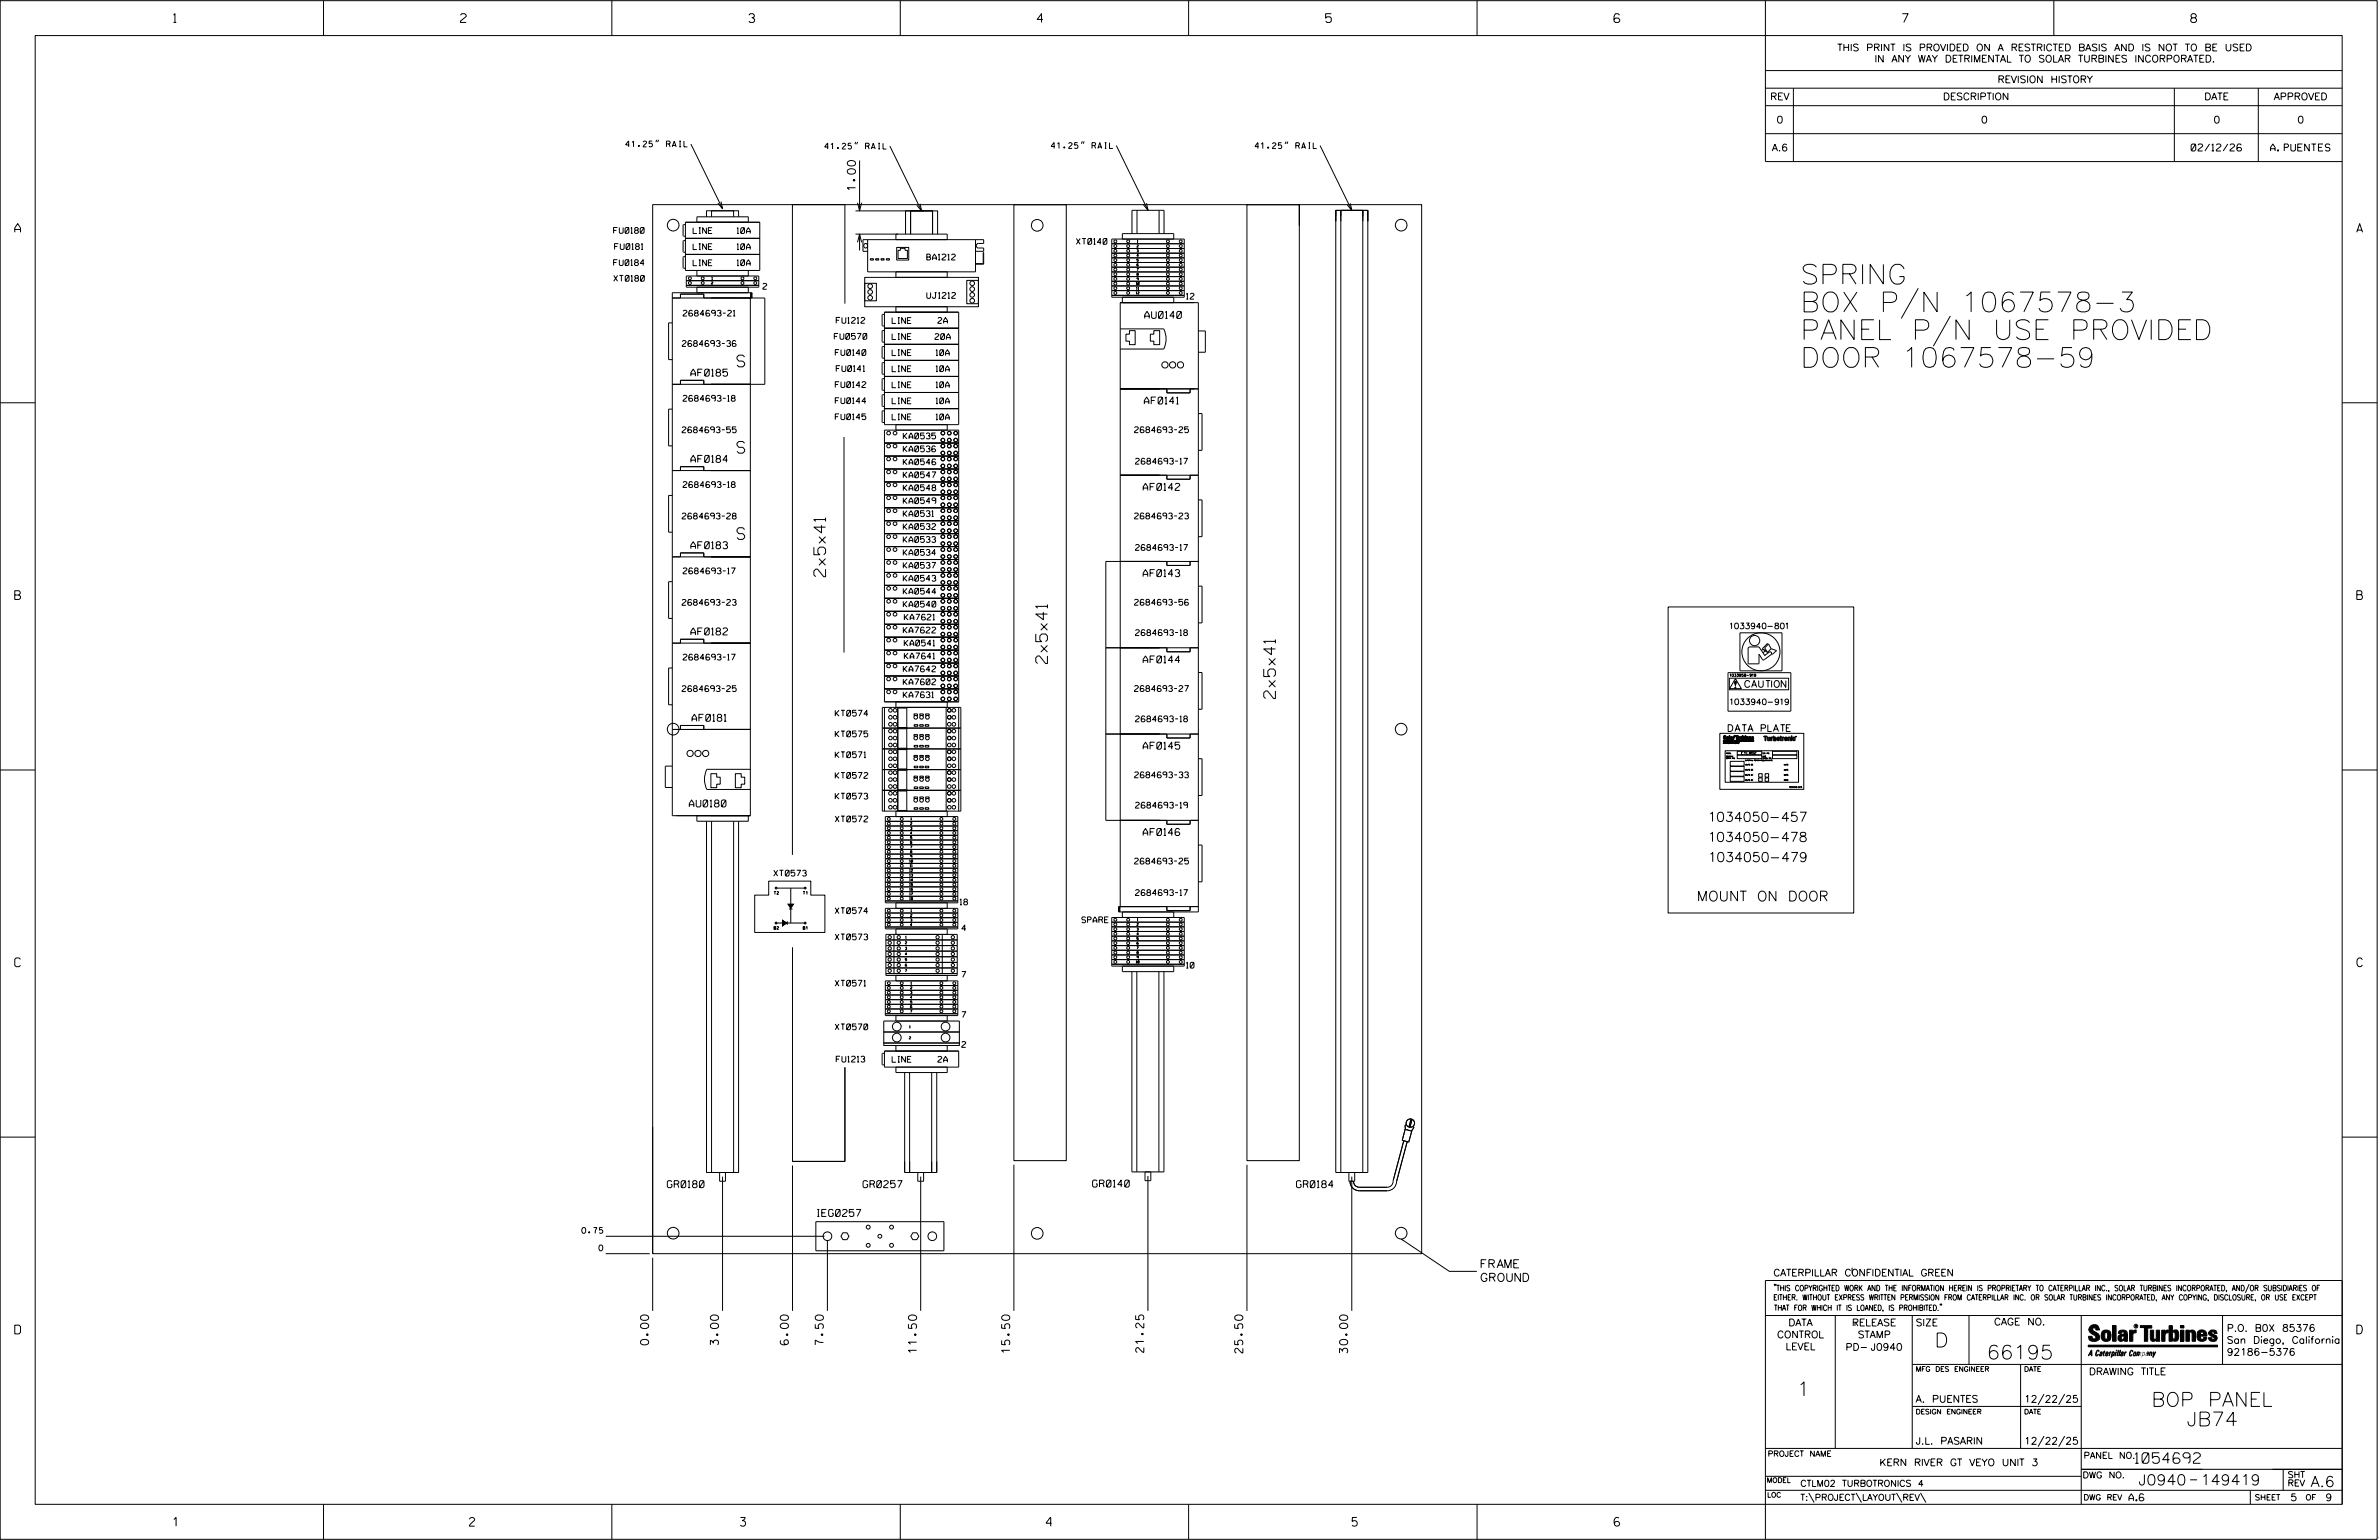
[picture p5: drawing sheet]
<svg xmlns="http://www.w3.org/2000/svg" width="864mm" height="559mm" viewBox="0 0 864 559" stroke-linecap="round" stroke-linejoin="round" font-family="sans-serif">
<defs><g id="words">
<g font-size="7.2">
<text x="653.5" y="103.1">SPRING</text>
<text x="653.5" y="113.2">BOX P/N 1067578-3</text>
<text x="653.5" y="123.2">PANEL P/N USE PROVIDED</text>
<text x="653.5" y="133.3">DOOR 1067578-59</text>
</g>
<g font-size="5.1">
<text x="702.3" y="488.8">D</text>
<text x="721.2" y="493.2">66195</text>
<text x="652.2" y="506.5">1</text>
<text x="781" y="510.3">BOP PANEL</text>
<text x="793.8" y="517.4">JB74</text>
</g>
<g font-size="4.2">
<text x="270.3" y="128.9" transform="rotate(-180 270.3 128.9)">S</text>
<text x="270.3" y="160.2" transform="rotate(-180 270.3 160.2)">S</text>
<text x="270.3" y="191.5" transform="rotate(-180 270.3 191.5)">S</text>
<text x="299.7" y="209.3" transform="rotate(-90 299.7 209.3)">2x5x41</text>
<text x="380.2" y="240.8" transform="rotate(-90 380.2 240.8)">2x5x41</text>
<text x="463" y="253.5" transform="rotate(-90 463 253.5)">2x5x41</text>
</g>
<g font-size="3.8">
<text x="775.1" y="531">1054692</text>
<text x="776.3" y="538.9">J0940</text>
<text x="798.8" y="538.9">149419</text>
<text x="838.8" y="539.5">A.6</text>
</g>
<text font-size="3.6" x="615.9" y="327">MOUNT ON DOOR</text>
<g font-size="3.4">
<text x="620.9" y="298.1">1034050-457</text>
<text x="620.9" y="305.4">1034050-478</text>
<text x="620.9" y="312.7">1034050-479</text>
</g>
<g font-size="3.2">
<text x="63" y="8.2">1</text>
<text x="167.2" y="8.2">2</text>
<text x="271.8" y="8.2">3</text>
<text x="376.5" y="8.2">4</text>
<text x="481.2" y="8.2">5</text>
<text x="690.6" y="8.2">7</text>
<text x="795.3" y="8.2">8</text>
<text x="5.4" y="84.3">A</text>
<text x="855.5" y="84.3">A</text>
<text x="5.4" y="217.5">B</text>
<text x="855.6" y="217.5">B</text>
<text x="5.4" y="350.8">C</text>
<text x="855.6" y="350.8">C</text>
<text x="5.4" y="484">D</text>
<text x="855.6" y="484">D</text>
<text x="62.8" y="553.8">1</text>
<text x="170.4" y="553.8">2</text>
<text x="268.8" y="553.8">3</text>
<text x="379.8" y="553.8">4</text>
<text x="490.8" y="553.8">5</text>
<text x="585.9" y="553.8">6</text>
</g>
<g font-size="3">
<text x="310.5" y="69.1" transform="rotate(-90 310.5 69.1)">1.00</text>
<text x="537.7" y="460">FRAME</text>
<text x="537.7" y="465">GROUND</text>
<text x="235.4" y="488" transform="rotate(-90 235.4 488)">0.00</text>
<text x="260.8" y="488" transform="rotate(-90 260.8 488)">3.00</text>
<text x="286.2" y="488" transform="rotate(-90 286.2 488)">6.00</text>
<text x="298.9" y="488" transform="rotate(-90 298.9 488)">7.50</text>
<text x="332.7" y="491" transform="rotate(-90 332.7 491)">11.50</text>
<text x="366.6" y="491" transform="rotate(-90 366.6 491)">15.50</text>
<text x="415.2" y="490.7" transform="rotate(-90 415.2 490.7)">21.25</text>
<text x="451.2" y="491" transform="rotate(-90 451.2 491)">25.50</text>
<text x="489.2" y="491" transform="rotate(-90 489.2 491)">30.00</text>
</g>
<g font-size="2.5">
<text x="666.9" y="18.5">THIS PRINT IS PROVIDED ON A RESTRICTED BASIS AND IS NOT TO BE USED</text>
<text x="680.5" y="22.6">IN ANY WAY DETRIMENTAL TO SOLAR TURBINES INCORPORATED.</text>
<text x="725.1" y="30">REVISION HISTORY</text>
<text x="642.6" y="36.3">REV</text>
<text x="705.3" y="36.3">DESCRIPTION</text>
<text x="800.2" y="36.3">DATE</text>
<text x="825.4" y="36.3">APPROVED</text>
<text x="644.9" y="44.7">0</text>
<text x="719.1" y="44.7">0</text>
<text x="803.5" y="44.7">0</text>
<text x="834" y="44.7">0</text>
<text x="643.2" y="54.8">A.6</text>
<text x="795.4" y="54.8">02/12/26</text>
<text x="824.2" y="54.8">A. PUENTES</text>
<text x="415.5" y="115.5">AU0140</text>
<text x="250.8" y="136.5">AF0185</text>
<text x="415.4" y="146.6">AF0141</text>
<text x="250.8" y="167.8">AF0184</text>
<text x="415" y="177.9">AF0142</text>
<text x="250.8" y="199.1">AF0183</text>
<text x="415" y="209.2">AF0143</text>
<text x="250.8" y="230.4">AF0182</text>
<text x="415" y="240.5">AF0144</text>
<text x="633.4" y="249.4">CAUTION</text>
<text x="251.2" y="261.7">AF0181</text>
<text x="627.3" y="265.4">DATA PLATE</text>
<text x="415" y="271.9">AF0145</text>
<text x="250.2" y="292.8">AU0180</text>
<text x="415" y="303.2">AF0146</text>
<text x="242.2" y="431">GR0180</text>
<text x="313.3" y="431">GR0257</text>
<text x="396.6" y="430.7">GR0140</text>
<text x="470.7" y="431">GR0184</text>
<text x="296.7" y="441.4">IEG0257</text>
<text x="643.8" y="463">CATERPILLAR CONFIDENTIAL GREEN</text>
<text x="645.1" y="485.5">CONTROL</text>
<text x="649.2" y="481.1">DATA</text>
<text x="672.3" y="481.1">RELEASE</text>
<text x="674.4" y="485.5">STAMP</text>
<text x="695.4" y="481.1">SIZE</text>
<text x="723.8" y="480.8">CAGE NO.</text>
<text x="808.4" y="483.1">P.O. B0X 85376</text>
<text x="648.2" y="489.8">LEVEL</text>
<text x="669.9" y="490">PD- J0940</text>
<text x="808.4" y="487.5">San Diego, California</text>
<text x="808.4" y="491.8">92186-5376</text>
<text x="758.3" y="498.9">DRAWING TITLE</text>
<text x="695.4" y="508.9">A. PUENTES</text>
<text x="734.8" y="508.9">12/22/25</text>
<text x="695.4" y="524.1">J.L. PASARIN</text>
<text x="734.8" y="524.1">12/22/25</text>
<text x="682.2" y="531.9">KERN RIVER GT VEYO UNIT 3</text>
<text x="772.8" y="544.6">A.6</text>
<text x="831.4" y="544.6">5</text>
<text x="844.2" y="544.6">9</text>
</g>
<g font-size="2.3">
<text x="756.4" y="529.2">PANEL NO.</text>
<text x="653.5" y="539.4">CTLM02 TURBOTRONICS 4</text>
<text x="756" y="536.3">DWG NO.</text>
<text x="830.4" y="539.3">REV</text>
<text x="830.4" y="536.2">SHT</text>
<text x="653.5" y="544.5">T:\PROJECT\LAYOUT\REV\</text>
</g>
<g font-size="2.1">
<text x="227.1" y="53.3">41.25&quot; RAIL</text>
<text x="381.6" y="53.9">41.25&quot; RAIL</text>
<text x="455.6" y="53.9">41.25&quot; RAIL</text>
<text x="299.4" y="54.1">41.25&quot; RAIL</text>
<text x="222.7" y="84.7">FU0180</text>
<text x="251.6" y="84.7">LINE</text>
<text x="267.5" y="84.7">10A</text>
<text x="390.7" y="88.7">XT0140</text>
<text x="223.1" y="90.5">FU0181</text>
<text x="251.6" y="90.6">LINE</text>
<text x="267.5" y="90.6">10A</text>
<text x="336.4" y="94.3">BA1212</text>
<text x="222.7" y="96.3">FU0184</text>
<text x="251.6" y="96.4">LINE</text>
<text x="267.5" y="96.4">10A</text>
<text x="222.8" y="102.1">XT0180</text>
<text x="276.9" y="104.9">2</text>
<text x="336.4" y="108.3">UJ1212</text>
<text x="430.7" y="108.6">12</text>
<text x="248" y="114.7">2684693-21</text>
<text x="303.6" y="117.3">FU1212</text>
<text x="323.8" y="117.4">LINE</text>
<text x="340.5" y="117.3">2A</text>
<text x="247.7" y="125.7">2684693-36</text>
<text x="302.8" y="123.1">FU0570</text>
<text x="323.8" y="123.2">LINE</text>
<text x="339.4" y="123.2">20A</text>
<text x="303.2" y="129">FU0140</text>
<text x="323.8" y="129">LINE</text>
<text x="339.8" y="129">10A</text>
<text x="303.6" y="134.8">FU0141</text>
<text x="323.8" y="134.9">LINE</text>
<text x="339.8" y="134.8">10A</text>
<text x="303.2" y="140.6">FU0142</text>
<text x="323.8" y="140.7">LINE</text>
<text x="339.8" y="140.7">10A</text>
<text x="248" y="145.6">2684693-18</text>
<text x="303.2" y="146.4">FU0144</text>
<text x="323.8" y="146.5">LINE</text>
<text x="339.8" y="146.5">10A</text>
<text x="303.2" y="152.3">FU0145</text>
<text x="323.8" y="152.3">LINE</text>
<text x="339.8" y="152.3">10A</text>
<text x="247.6" y="157">2684693-55</text>
<text x="327.9" y="159.3">KA0535</text>
<text x="411.8" y="157">2684693-25</text>
<text x="327.9" y="163.9">KA0536</text>
<text x="327.9" y="168.6">KA0546</text>
<text x="327.9" y="173.3">KA0547</text>
<text x="412.2" y="168.4">2684693-17</text>
<text x="248" y="176.9">2684693-18</text>
<text x="327.9" y="178">KA0548</text>
<text x="327.9" y="182.7">KA0549</text>
<text x="247.6" y="188.3">2684693-28</text>
<text x="327.9" y="187.4">KA0531</text>
<text x="411.8" y="188.3">2684693-23</text>
<text x="327.9" y="192.1">KA0532</text>
<text x="327.9" y="196.8">KA0533</text>
<text x="327.9" y="201.5">KA0534</text>
<text x="412.2" y="199.7">2684693-17</text>
<text x="248" y="208.2">2684693-17</text>
<text x="327.9" y="206.2">KA0537</text>
<text x="327.9" y="210.9">KA0543</text>
<text x="327.9" y="215.6">KA0544</text>
<text x="247.6" y="219.6">2684693-23</text>
<text x="327.9" y="220.3">KA0540</text>
<text x="411.8" y="219.6">2684693-56</text>
<text x="328.3" y="225">KA7621</text>
<text x="327.9" y="229.7">KA7622</text>
<text x="412.2" y="230.6">2684693-18</text>
<text x="628.1" y="228.2">1033940-801</text>
<text x="248" y="239.5">2684693-17</text>
<text x="328.3" y="234.4">KA0541</text>
<text x="328.3" y="239.1">KA7641</text>
<text x="327.9" y="243.8">KA7642</text>
<text x="247.6" y="250.9">2684693-25</text>
<text x="327.9" y="248.5">KA7602</text>
<text x="411.8" y="250.9">2684693-27</text>
<text x="327.9" y="253.2">KA7631</text>
<text x="628.1" y="255.7">1033940-919</text>
<text x="303.2" y="259.8">KT0574</text>
<text x="412.2" y="261.9">2684693-18</text>
<text x="303.2" y="267.4">KT0575</text>
<text x="303.2" y="274.9">KT0571</text>
<text x="303.2" y="282.4">KT0572</text>
<text x="411.9" y="282.2">2684693-33</text>
<text x="303.2" y="290">KT0573</text>
<text x="412.2" y="293.2">2684693-19</text>
<text x="303.2" y="298.2">XT0572</text>
<text x="280.9" y="317.9">XT0573</text>
<text x="411.8" y="313.5">2684693-25</text>
<text x="348.5" y="328.3">18</text>
<text x="412.2" y="324.9">2684693-17</text>
<text x="303.2" y="331.5">XT0574</text>
<text x="392.7" y="334.8">SPARE</text>
<text x="303.2" y="341">XT0573</text>
<text x="349.2" y="337.8">4</text>
<text x="430.7" y="351.3">10</text>
<text x="303.2" y="357.8">XT0571</text>
<text x="349.2" y="354.7">7</text>
<text x="349.2" y="369.2">7</text>
<text x="303.2" y="373.7">XT0570</text>
<text x="349.2" y="380">2</text>
<text x="303.6" y="385.4">FU1213</text>
<text x="323.8" y="385.5">LINE</text>
<text x="340.5" y="385.4">2A</text>
<text x="211.2" y="447.5">0.75</text>
<text x="217.4" y="453.9">0</text>
</g>
<g font-size="2">
<text x="643.8" y="468.4">&quot;THIS COPYRIGHTED WORK AND THE INFORMATION HEREIN IS PROPRIETARY TO CATERPILLAR INC., SOLAR TURBINES INCORPORATED, AND/OR SUBSIDIARIES OF</text>
<text x="643.8" y="471.8">EITHER. WITHOUT EXPRESS WRITTEN PERMISSION FROM CATERPILLAR INC. OR SOLAR TURBINES INCORPORATED, ANY COPYING, DISCLOSURE, OR USE EXCEPT</text>
<text x="644" y="475.6">THAT FOR WHICH IT IS LOANED, IS PROHIBITED.&quot;</text>
<text x="641.7" y="528.5">PROJECT NAME</text>
<text x="756.3" y="544.3">DWG REV</text>
<text x="818.5" y="544.3">SHEET</text>
<text x="836.9" y="544.3">OF</text>
</g>
<g font-size="1.8">
<text x="695.4" y="497.6">MFG DES ENGINEER</text>
<text x="734.8" y="497.6">DATE</text>
<text x="695.4" y="513.1">DESIGN ENGINEER</text>
<text x="734.8" y="513.1">DATE</text>
<text x="641.3" y="538">MODEL</text>
<text x="641.5" y="543.3">LOC</text>
</g>
<g font-size="1.1">
<text x="281" y="324.6">T2</text>
<text x="291.5" y="324.6">T1</text>
<text x="281" y="337.3">B2</text>
<text x="291.5" y="337.3">B1</text>
</g>
<text font-size="1" x="632.2" y="273.8">CTLM02</text>
<g font-size=".9">
<text x="628" y="245.5">1033958-919</text>
<text x="775.1" y="481.7">R</text>
</g>
<g font-size=".8">
<text x="412.7" y="89.7">2</text>
<text x="412.8" y="88">1</text>
<text x="412.7" y="91.4">3</text>
<text x="412.7" y="93.1">4</text>
<text x="412.7" y="94.8">5</text>
<text x="258.4" y="101.4">1</text>
<text x="412.7" y="99.9">8</text>
<text x="412.7" y="101.6">9</text>
<text x="258.2" y="103.1">2</text>
<text x="412.4" y="103.3">10</text>
<text x="412.4" y="106.7">12</text>
<text x="412.6" y="105">11</text>
<text x="330.5" y="299.3">2</text>
<text x="330.6" y="297.6">1</text>
<text x="330.5" y="301">3</text>
<text x="330.5" y="302.7">4</text>
<text x="330.5" y="304.4">5</text>
<text x="330.5" y="307.8">7</text>
<text x="330.5" y="309.5">8</text>
<text x="330.5" y="311.2">9</text>
<text x="330.2" y="312.9">10</text>
<text x="330.2" y="316.3">12</text>
<text x="330.2" y="318">13</text>
<text x="330.3" y="314.6">11</text>
<text x="330.2" y="319.7">14</text>
<text x="330.2" y="323.1">16</text>
<text x="330.2" y="321.4">15</text>
<text x="330.2" y="324.8">17</text>
<text x="330.2" y="326.5">18</text>
<text x="330.5" y="332.6">2</text>
<text x="330.5" y="334.3">3</text>
<text x="330.5" y="336">4</text>
<text x="330.6" y="330.9">1</text>
<text x="412.7" y="335.9">2</text>
<text x="412.8" y="334.2">1</text>
<text x="328.7" y="340.5">1</text>
<text x="412.7" y="337.6">3</text>
<text x="412.7" y="339.3">4</text>
<text x="412.7" y="341">5</text>
<text x="328.6" y="342.5">2</text>
<text x="328.6" y="344.5">3</text>
<text x="328.6" y="346.6">4</text>
<text x="412.7" y="344.4">7</text>
<text x="412.7" y="346.1">8</text>
<text x="412.7" y="347.8">9</text>
<text x="328.6" y="348.6">5</text>
<text x="328.6" y="352.7">7</text>
<text x="412.4" y="349.5">10</text>
<text x="330.5" y="358.9">2</text>
<text x="330.6" y="357.2">1</text>
<text x="330.5" y="360.6">3</text>
<text x="330.5" y="362.3">4</text>
<text x="330.5" y="364">5</text>
<text x="330" y="377">2</text>
<text x="330.2" y="373">1</text>
</g>
<g font-size=".4">
<text x="626.6" y="273.5">MODEL</text>
<text x="626.6" y="274.7">CONSOLE</text>
<text x="639.8" y="273.5">S.O. NO.</text>
<text x="639.8" y="275.3">SERIAL NO.</text>
<text x="633.5" y="276.1">EXTERNAL POWER REQUIREMENTS</text>
<text x="633.5" y="279.5">VOLTS DC</text>
<text x="647.6" y="279.5">AMPS</text>
<text x="633.5" y="283.2">VOLTS AC</text>
<text x="647.6" y="283.2">AMPS</text>
<text x="649.4" y="285.8">1034040-916</text>
</g>
</g></defs>
<g fill="none" stroke="#000" stroke-width=".36">
<path d="M.1 .2h862.8v558.4h-862.8zM12.8 12.9h837.4v533h-837.4zM117.4 .2v12.7M222.1 .2v12.7M326.8 .2v12.7M431.5 .2v12.7M536.2 .2v12.7M587.9 5.5l-.5-.5h-1l-.5 1v1.7l.5 .4h1l.6-.4v-.6l-.6-.5h-1l-.5 .5M640.9 .2v58.4h209.3M745.6 .2v12.7M640.9 25.6h209.3M640.9 32h209.3"/>
<path d="M640.9 38.3h209.3M651 32v26.6M789.3 32v26.6M819.8 32v26.6M238.4 50.7l-.3 .9M239.1 50.7l-.4 .9M250.8 52.2l11.5 23.5M310.7 51.5l-.4 .9M311.3 51.5l-.3 .9M312 58.2v18.3M323 53l11.5 23.5M392.9 51.3l-.4 .8"/>
<path d="M393.6 51.3l-.4 .8M405.2 52.8l11.5 23.5M466.9 51.4l-.4 .8M467.5 51.4l-.3 .8M479.2 52.8l11.5 23.5M640.9 48.5h209.3M236.9 74.3h279.2v380.6h-279.2zM256.5 78.7v-2.2h11.6v2.2M258.3 78.7v-2.2h8v2.2M261.7 73.2l.6 2.5-1.7-2M310.6 76.5h24.8M311.3 73.6l.7 2.9 .8-2.9"/>
<path d="M334 73.9l.5 2.6-1.7-2M368.1 74.3h19v346.8h-19zM412.7 76.3v8.5M416.2 73.7l.5 2.6-1.6-2M420.8 76.3v8.5M471.7 74.3v346.8h-19.1v-346.8h19.1v7.6M484.9 78.5v-2.2h11.6v4v-4h-11.6v4M484.9 76.3v349.1h11.6v-349.1M486.7 78.5v-2.2h8v2.2M486.7 76.3v349.1M490.2 73.8l.5 2.5-1.6-2M494.7 76.3v349.1"/>
<path d="M248.8 80.6h27v17.5h-27zM248.8 86.5h27M248.8 92.3h27M248.8 81.5l-.8 .1v3.9l.8 .2M248.8 87.3l-.8 .2v3.8l.8 .2M248.8 93.1l-.8 .2v3.9l.8 .1M253 80.6v-1.9h18.6v1.9M253 98.1v2.1M271.6 98.1v2.1M310.6 84.9h33.3v2.1M311.3 87.9l.7-3 .8 3M312 84.9v6"/>
<path d="M315 91.2h-1.7v-4.2h43.8v1.3h-2a.84 .84 0 0 0-.7 .9 .84 .84 0 0 0 .7 .8h2v1.2h-3M315 87v11.6h39.1v-11.6M315.9 93.9h1.1v.5h-1.1zM317.9 93.9h1.1v.5h-1.1zM319.8 93.9h1.1v.5h-1.1zM321.8 93.9h1.1v.5h-1.1zM325.2 84.9v2.1M325.5 89.8h4.4v4.6h-4.4zM328.5 93.8h.9v-3h-.9v-.7h-1.7v.7h-.8v3h3.4M328.7 84.9v-8.4h11.7v8.4M330.6 84.9v-8.4h7.9v8.4M343.9 98.6v2h-18.7v-2"/>
<path d="M354.1 95.7h2.8l.2-4.1v4.2h-3M403.6 86.7h26.3v21.1h-26.3zM403.6 98.7h26.3M403.6 88.4h26.3M403.6 90.2h26.3M403.6 91.9h26.3M403.6 93.6h26.3M403.6 95.2h26.3M403.6 96.9h26.3M407.4 86.7v-1.9h18.7v1.9M410.9 84.8v-8.5h11.7v8.5M412.7 97.4h.5l-.4 .8"/>
<path d="M413.2 95.8l-.4-.1-.1 .3v.4l.4 .1v-.4l-.4 .1M486.7 80.3v-4h8v4M244.1 117.2h-1.4v13.3h1.4M244.1 108.1h33.5v31.4h-33.5M247 108.1v-1.4h8.5v1.4M249.1 103.5h26.3M249.1 100.2h26.3v4h-26.3zM249.1 101.8h26.3M253 104.2v2M271.6 104.2v2M272.5 106.2l.5 1.9v-1.9l-.5 1.9zM273 106.2h-28.9v189.8h28.3v-187.9"/>
<path d="M306.7 110.2v-35.9h-19v235.9M313.9 100.6h41.3v10.7h-41.3zM313.9 102.8h4.2v6.3h-4.2zM321.1 119.9l-.9 .2v3.9l.9 .1M321.1 114.1l-.9 .2v3.8l.9 .2M321.1 113.3h26.9v40.8h-26.9zM321.1 119.1h26.9M325.2 113.3v-2h18.7v2M350.9 101.7h4.3v8.5h-4.3zM403.6 107.2h26.3M403.6 100.4h26.3M403.6 102.1h26.3"/>
<path d="M403.6 103.8h26.3M403.6 105.4h26.3M406.6 119.3h15.9a8.3 8.3 0 0 1 0 7.3h-15.9M407.4 107.8v2M410 120h2.1v5.1h-2.1v-1.3h-1.3v-2.6h1.3zM418.9 120h2.1v5.1h-2.1v-1.3h-1.3v-2.6h1.3zM426.1 107.8v2M696.3 104.6l-6.1 11M708 114.7l-6.2 10.9M247 139.5v-1.5h8.5v1.5M321.1 125.8l-.9 .1v3.9l.9 .2M321.1 131.6l-.9 .2v3.8l.9 .2"/>
<path d="M321.1 137.4l-.9 .2v3.9l.9 .1M321.1 125h26.9M321.1 130.8h26.9M321.1 136.6h26.9M435 120.1h2.6v7.7h-2.6M.1 146.2h12.7M244.1 148.4h-1.4v13.4h1.4M306.4 158.6v78.2M321.1 143.2l-.9 .2v3.9l.9 .2M321.1 149.1l-.9 .1v3.9l.9 .2M321.1 156.1h26.9v98.6h-26.9zM321.1 142.4h26.9"/>
<path d="M321.1 148.3h26.9M325.2 154.1v2M343.9 154.1v2M406.6 141.1h28.4M423.6 141.1v1.5h8.4v-1.5M435 150.1h1.4v13.3h-1.4M850.2 146.2h12.7M244.1 179.8h-1.4v13.3h1.4M244.1 170.7h28.3M247 170.7v-1.4h8.5v1.4M321.1 160.8h26.9M321.1 165.5h26.9"/>
<path d="M321.1 170.2h26.9M321.1 174.9h26.9M321.1 179.6h26.9M406.6 172.4h28.4M423.6 172.4v1.5h8.4v-1.5M321.1 184.3h26.9M321.1 188.9h26.9M321.1 193.6h26.9M321.1 198.3h26.9M435 181.4h1.4v13.3h-1.4M244.1 211.1h-1.4v13.3h1.4M244.1 202.1h28.3"/>
<path d="M247 202.1v-1.5h8.5v1.5M321.1 203h26.9M321.1 207.7h26.9M321.1 212.4h26.9M321.1 217.1h26.9M423.6 203.7v1.5h8.4v-1.5M435 212.7h1.4v13.3h-1.4M435 203.7h-33.6v94h33.6M244.1 233.4h28.3M247 233.4v-1.4h8.5v1.4M321.1 221.8h26.9M321.1 226.5h26.9"/>
<path d="M321.1 231.2h26.9M321.1 235.9h26.9M401.4 235.1h33.6M423.6 235.1v1.4h8.4v-1.4M605.5 220.2h67.4v111.1h-67.4zM631.6 229.6h15.3v13.8h-15.3zM634.6 235.5l.1-.5 .5-.3h3.3l2.3 3.3M634.6 235.4v5.5h3.9v-3.5M638.5 237.3l1.5 2.2 2.9-1.9a.58 .58 0 0 0 0-.9 .58 .58 0 0 0-.8 .1l-1.5 1M639.4 235.9l.7-.3 .8 .6-.9 .6M641.6 236.7l.3 .2M641.9 233.8l-.3-.3-1.8 1.9 1.8 1.3"/>
<path d="M642.9 235.4l-.9-1.7-1.4 1.4 1 1.6M642.9 235.4l2 .7-1.6 1.4M642.9 235.4l-1.3 1.3M244.1 242.4h-1.4v13.3h1.4M320.3 256.7h28.5v37.6h-28.5zM321.1 256.7v37.6M321.1 240.6h26.9M321.1 245.3h26.9M321.1 250h26.9M325.2 254.7v2M325.9 256.7v37.6M329.2 256.7v37.6"/>
<path d="M329.2 256.7v.2h-3.3M331.8 259h1.3v.6h-1.3zM333.9 259h1.3v.6h-1.3zM336 259h1.3v.6h-1.3zM343.5 256.7v37.6M343.9 254.7v2M348 256.7v37.6M435 244h1.4v13.4h-1.4M627.3 244.1h22.8v14h-22.8zM627.8 246.1h21.5v4.2h-21.5zM629.8 249.5l.2 .1M629.9 249.6h.1"/>
<path d="M629.9 249.4v.1M629.9 249.7h.1M629.9 249.4l.2 .3M629.9 249.4v.3M629.9 249.5l.2 .1M630 249.4v.3M630 249.4h.1M630 246.2l2.1 3.7h-4.2zM630 249.4l-.2 .3 .3-.3M630.1 249.4l.1 .2M630.1 249.7h.1M630.1 249.4l-.2 .3"/>
<path d="M630.2 249.5l-.2 .2M630.3 247.6l-.6 .5M.1 279.4h12.7M244.1 278h-2.6v7.8h2.6M244.1 264.7h28.3M247 264.7v-1.5h8.5v1.5M272.4 279.2h-15.8a8.3 8.3 0 0 0 0 7.3h15.8M320.3 264.2h28.5M320.3 271.7h28.5M320.3 279.3h28.5M325.9 264h3.3v.4h-3.3M325.9 271.5h3.3v.5h-3.3"/>
<path d="M325.9 279h3.3v.5h-3.3M331.8 266.6h1.3v.6h-1.3zM331.8 274.1h1.3v.6h-1.3zM331.9 263h1.3v.5h-1.3zM331.9 270.5h1.3v.6h-1.3zM331.9 278h1.3v.6h-1.3zM333.9 263h1.3v.5h-1.3zM333.9 270.5h1.3v.6h-1.3zM333.9 278h1.3v.6h-1.3zM333.9 266.6h1.3v.6h-1.3zM333.9 274.1h1.3v.6h-1.3zM335.8 263h1.3v.5h-1.3z"/>
<path d="M335.8 270.5h1.3v.6h-1.3zM335.8 278h1.3v.6h-1.3zM336 266.6h1.3v.6h-1.3zM336 274.1h1.3v.6h-1.3zM401.4 266.3h33.6M423.6 266.3v1.5h8.4v-1.5M435 275.3h1.4v13.3h-1.4M624.3 266.1h30.5v20.3h-30.5zM625.6 268.8l11 .2zM625.6 268.7l11 .2zM625.6 268.8h11M625.7 267.1l.8-.1v.3h-.6l.7 .8-.9 .1-.1-.3 .5 .2 .2-.2-.6-.4z"/>
<path d="M625.8 269.3l-.1 .3zM625.8 269.3l.1 .5h-.4zM625.8 269.2l.1 .5h-.3zM625.9 269.2l-.2 .3zM626.3 272.4h26.6v11.4h-26.6zM626.3 269.3h.2l-.2 .5zM626.3 269.3l.2-.1-.2 .5zM626.7 269.6h.1M626.6 269.4l.1 .4zM626.6 269.3l.1 .4zM626.9 275h-.3l.3 .2-.3 .1M626.9 269.3v.5z"/>
<path d="M627 269.3l-.1 .4zM627 275.1h.2M627.1 268.3l.4-.5-.4-.5v.9v-.8l.4 .1v.4l-.4 .5M627.1 269.5v.3zM627.1 269.6h.1M627.2 269.3l-.1 .4zM627.1 269.5h.1M627.2 274.9h-.2v.4h.2M627.3 275.1l.3-.1-.3-.1v.4M627.4 269.4l-.1 .4zM627.4 269.3l-.1 .4zM627.5 275.1l.1 .2"/>
<path d="M627.6 269.4l.2 .2-.3 .3zM627.6 269.3l.2 .3-.3 .2zM627.6 267h.3v1.3h-.3zM627.7 266.9h.2v1.4h-.2zM627.7 269.5l-.1 .2zM627.7 269.4v.3zM627.8 274.9v.4M627.8 275.3l.2-.4 .2 .4M627.9 275.2h.2M627.9 269.4l-.1 .4zM628 269.2h.1M628 269.3h.1"/>
<path d="M627.9 269.3l-.1 .4zM628.1 280h5v1.7h-5zM628.1 278.1h5v1.7h-5zM628.1 276.3h5v1.7h-5zM628.1 269.3l-.1 .5zM628.1 267.5h.7l.1 .8h-.2l-.1-.7zM628.2 269.2l-.2 .5zM628.2 267.4h.7v.9h-.3v-.8l-.4 .1zM628.2 275.3h.2M628.2 274.9v.4M628.3 269.3l-.1 .5zM628.3 269.2l-.1 .5z"/>
<path d="M628.5 269.6h.1M628.3 269.5h.2v.3zM628.4 269.4h.2l-.1 .3zM628.6 268h-.2l.2-.3h-.3l-.1 .5h.5h-.6l.2-.4h.3l-.3 .2h.3M628.7 269.4l-.1 .4zM628.7 269.3l-.1 .4zM629.1 267.4h.5l-.2 .9h-.3zM629.1 267.3h.6l-.3 1h-.3zM629.2 269.3v.5zM629.2 274.9v.4l-.3-.4v.4M629.5 269.4h.2l-.2 .3zM629.5 269.5v.3z"/>
<path d="M629.5 269.5v.2zM629.5 269.4v.3zM629.6 267l.1-.1-.1 .2M629.7 267v.1M629.8 275.3h.1M629.7 269.4h.4l-.1 .4v-.3l-.3 .3zM629.8 269.3l.3 .1-.1 .3 .1-.3-.4 .3zM630 267h.9l-.3 .2v1.1h-.3v-1.1zM630 266.9h1l-.4 .3v1.1h-.3v-1.1zM630.2 269.4l.2 .2-.3 .3zM630.2 269.3l.2 .2-.3 .3zM630.2 269.5v.2z"/>
<path d="M630.3 269.4v.3zM630.5 269.6l.2-.1zM630.5 269.4l.1 .4-.2-.1zM630.6 269.6h.1M630.6 269.3l.1 .4h-.3zM630.6 272.6h8.9v1.3h-8.9zM630.6 274h8.9v1.3h-8.9zM630.8 269.4l.1 .4zM630.8 267.3h.4l.1 .8 .1-.8h.2l.1 1h-.8zM630.8 269.3l.1 .4zM630.8 267.4h.3l.1 .8 .1-.8h.3v.9h-.7zM631.1 269.4v.3l.2-.3-.3 .5z"/>
<path d="M631.1 269.3l.1 .3 .1-.3-.3 .5zM631.8 267.4h.6l-.3 .9h-.3zM631.8 267.3h.6l-.3 1h-.3zM632.4 267h.3v1.3h-.3zM632.5 266.9h.2v1.4h-.2zM632.7 267.5h.5l-.1 .8-.4-.1 .3-.3zM633.4 267l.3 .2zM633.4 267.4h.3v.9h-.3zM633.4 266.9l.3 .3zM633.4 267.3h.3v1h-.3zM633.5 277.3l.2 .4 .1-.4M633.9 267.4l.7 .1 .1 .8h-.3l-.1-.8-.1 .8h-.3z"/>
<path d="M633.9 267.3l.8 .1v.9h-.3v-.8l-.2 .8h-.3zM634.3 277.3v.4h.2M634.6 277.3h.2M634.7 277.3v.4M635 267.4h.2l-.1 .8 .5-.2a.5 .5 0 0 1-.8 .2 .5 .5 0 0 1 .2-.8zM635 267.3h.2v.8l.5-.1a.5 .5 0 0 1-.8 .2 .5 .5 0 0 1 .1-.9zM635.2 277.4h-.3l.3 .2h-.3M635.2 267.4l.4 .5h-.5l.3-.1zM635.2 267.3l.4 .2 .1 .4h-.6l.3-.2zM635.7 277.3l.2 .1v.3h-.2zM635.9 267.4l.5 .1 .2 .2h-.5l.5 .3a.39 .39 0 0 1-.4 .4 .39 .39 0 0 1-.4-.4l.5 .1-.5-.3zM636 267.4h.5l.1 .2h-.5l.5 .3a.39 .39 0 0 1-.4 .4 .39 .39 0 0 1-.4-.3h.5l-.5-.3z"/>
<path d="M636.3 277.4h-.2v.3l.2-.1M639.9 274.2v.4l.3-.4M640.3 267.1h1.2v.3h-.4v1.4h-.4v-1.4h-.4zM640.5 274.2v.4l-.2-.4v.4M640.7 274.2v.4M640.8 274.2h.2M640.9 274.2v.4M641.1 268l-.4 .3M641.6 267.4h.3v.9l.3 .2 .1-1.1h.4v1.4l-1-.1zM642.9 267.4h.6l-.3 .5v.9h-.3zM643.4 272.6h8.9v1.3h-8.9zM643.4 274h8.9v1.3h-8.9z"/>
<path d="M643.5 267.4l-.6 .6M643.7 267.1h.3v.5a.59 .59 0 0 1 .8 .6 .59 .59 0 0 1-.8 .5l-.3 .1zM645.1 267.6h.8l.1 .8-.3 .3-.6-.1zM645.4 267.7l.3 .1-.2 .8zM645.7 267.8h.1M645.7 268.4h.1M646.3 267.1h.3l.1 .3-.1 1.4-.3-.3zM646.6 268.5h.1M647 267.4h.6l-.3 .5v.9h-.3zM647.6 277.7l.1-.4 .2 .4M647.7 277.6h.1M647.9 267.6h.8l.1 .8-.3 .3-.6-.1z"/>
<path d="M648 277.7v-.4l.1 .4 .2-.4v.4M648.4 267.8h.1M648.4 267.8l-.2-.1-.1 .7h.3M648.4 277.5l.3-.2h-.3v.4M648.4 267.8v.6M648.4 268.4h.1M649 267.4l.9 .1 .1 1.3h-.3v-1l-.2-.1-.2 1.1h-.3zM649.1 277.4h-.3l.3 .2h-.3M649.5 267.7h-.1M650 267.8h.1M650.2 267h.4v.3h-.4zM650.2 267.4h.4v1.4h-.4z"/>
<path d="M650.6 267.9l-.4 .3M650.7 268.4l.5 .4 .5-.5-.3 .1M650.7 268.4h.1M651.2 268.8h.1M651.4 268.4h-.3v-.7l.3 .3 .3-.2-.5-.4-.4 .2-.1 .8M651.4 268.4h.1M651.8 267.4h.1M651.8 267.2v.2M651.9 267.2h-.2h.4v.2h-.2l.1-.2M652.1 267.2l-.1 .2M850.2 279.4h12.7M256.5 298v127.4h11.6v-127.4"/>
<path d="M258.1 280.7h2.1v1.3h1.2v2.6h-1.2v1.2h-2.1zM258.3 298v127.4M266.3 298v127.4M266.9 280.7h2.2v1.3h1.2v2.6h-1.2v1.2h-2.2zM271.6 296v2h-18.6v-2M320.3 286.8h28.5M321.4 298h26.3M321.4 296.3h26.3v31.3h-26.3zM321.4 299.7h26.3M325.2 294.3v2M325.9 286.6h3.3v.4h-3.3M325.9 294.1h3.3v.2"/>
<path d="M331.8 281.6h1.3v.6h-1.3zM331.8 289.2h1.3v.5h-1.3zM331.9 285.5h1.3v.6h-1.3zM331.9 293.1h1.3v.6h-1.3zM333.9 285.5h1.3v.6h-1.3zM333.9 293.1h1.3v.6h-1.3zM333.9 281.6h1.3v.6h-1.3zM333.9 289.2h1.3v.5h-1.3zM335.8 285.5h1.3v.6h-1.3zM335.8 293.1h1.3v.6h-1.3zM336 281.6h1.3v.6h-1.3zM336 289.2h1.3v.5h-1.3z"/>
<path d="M343.9 294.3v2M423.6 297.7v1.4h8.4v-1.4M628.1 281.8h5v1.7h-5zM633.5 281l.2 .4 .1-.4M634.3 281v.4h.2M634.6 281h.2M634.7 281v.4M635.2 281.1h-.3l.3 .2h-.3M635.6 281.4l.2-.4 .1 .4M635.7 281.3h.2M636.3 281.1l-.3 .1 .3 .1M638.4 282.3h1.3v1.2h-1.3z"/>
<path d="M638.4 280.7h1.3v1.3h-1.3zM640.8 282.3h1.2v1.2h-1.2zM640.8 280.7h1.2v1.3h-1.2zM647.6 281.4l.1-.4 .2 .4M647.7 281.3h.1M648 281.4v-.4l.1 .4 .2-.4v.4M648.4 281.2l.3-.2h-.3v.4M649.1 281.1h-.3l.3 .2h-.3M279 319.7h15.3v5.1h5.1v13.5h-25.4v-13.5h5zM321.4 301.4h26.3M321.4 303.1h26.3M321.4 304.8h26.3"/>
<path d="M321.4 306.5h26.3M321.4 308.2h26.3M321.4 309.9h26.3M321.4 311.6h26.3M321.4 313.3h26.3M321.4 315h26.3M321.4 316.7h26.3M321.4 318.4h26.3M331 305.4l-.4-.2-.1 .8h.5l-.1-.4-.4 .2M435 306.6h1.4v13.4h-1.4M282 334.9h10M282 322.3h10"/>
<path d="M285.8 334.3v1.3M286.4 329.8h1.3M287.1 322.3v12.6M321.4 336.4h26.3M321.4 326.9h26.3M321.4 329.6h26.3v7.4h-26.3zM321.4 320.1h26.3M321.4 323.5h26.3M321.4 321.8h26.3M321.4 325.2h26.3M321.4 331.3h26.3M321.4 333h26.3"/>
<path d="M321.4 334.7h26.3M321.6 339.1h25.9v14.8h-25.9zM324.5 339.1v14.2M325.2 327.6v2M325.2 337v2.1M342.1 339.1v14.2M343.9 327.6v2M343.9 337v2.1M403.6 332.9h26.3v17.7h-26.3v-16h26.3M403.6 336.3h26.3M403.6 338h26.3M403.6 339.7h26.3"/>
<path d="M406 329h29M406 329v1.9M406 329l.5 1.9v-1.9l-.5 1.9M406.6 329v-219.2h28.4v221.1h-29M407.4 330.9v2M423.6 329v1.4h8.4v-1.4M426.1 330.9v2M287.7 343.7v77.7h19v-34.2M321.4 355.9h26.3v12.6h-26.3zM321.4 357.6h26.3M321.4 359.3h26.3M321.6 353.3h25.9"/>
<path d="M321.6 341.1h25.9M321.6 343.1h25.9M321.6 345.1h25.9M321.6 347.2h25.9M321.6 349.2h25.9M321.6 351.2h25.9M325.2 353.9v2M329.1 349.9l-.4-.1-.1 .3 .1 .5 .4-.1-.1-.3-.4 .1M343.9 353.9v2M403.6 349.9h26.3M403.6 343.1h26.3M403.6 341.4h26.3"/>
<path d="M403.6 344.8h26.3M403.6 346.5h26.3M403.6 348.2h26.3M412.7 352.6v72.6M413.2 341.9l-.4-.1-.1 .7h.5l-.1-.3-.4 .2M420.7 352.6v72.6M422.5 352.6v72.6h-11.6v-72.6M426.1 350.6v2h-18.7v-2M320.8 378.5h27.5v.9h-27.5zM320.8 374.5h27.5M320.8 370.5h27.5v8h-27.5zM321.4 367.8h26.3"/>
<path d="M321.4 361h26.3M321.4 362.7h26.3M321.4 364.4h26.3M321.4 366.1h26.3M325.2 368.5v2M330.5 366.5h.5l-.4 .9M331 365l-.4-.2-.1 .3v.4l.4 .2v-.4l-.4 .1M343.9 368.5v2M306.7 387.3v34.1h-19M321.1 382.2l-.9 .1v3.9l.9 .2M321.1 381.4h26.9v5.8h-26.9zM328.4 389.2v36.2h11.6v-36.2"/>
<path d="M330.2 389.2v36.3M338.2 389.2v36.3M343.9 381.4v-2h-18.7v2M343.9 387.2v2h-18.7v-2M.1 412.6h12.7M236.9 408.8v46.1M509.6 413.9l-3.9 14.5a2.26 2.26 0 0 1-2.1 2.4h-10.1a2.11 2.11 0 0 1-2.2-2.2M510.1 409.8l2.4 .6-1.1 4-2.4-.6zM510.2 408.1l-.2 1.8M510.8 414.3l-3.8 14.4a3.4 3.4 0 0 1-3.4 3.4h-10.1a3.4 3.4 0 0 1-3.4-3.5M512.2 406l-.7 2.9M512.6 406.2l-.8 2.8"/>
<path d="M513.3 408.9l-.9 1.7M850.2 412.6h12.7M261.2 425.4v3.2h2.1v-3.2M262.3 426.9v48.8M287.7 422.9v52.8M333.2 425.4v3.2h2.1v-3.2M334.2 426.9v48.8M368.1 422.6v53.1M415.6 425.2v3.2h2.2v-3.2M416.7 426.7v49M452.6 422.6v53.1M489.7 425.4v3.2h2.1v-3.2"/>
<path d="M490.7 426.9v48.8M219.9 454.9h16M219.9 448.6h79.4M236.9 456.4v19.3M296.2 443.3h46.5v10.5h-46.5zM300.4 450v25.7M306 447.3h1.4l.8 1.3-.8 1.2h-1.4l-.7-1.2zM331.4 447.3h1.4l.8 1.3-.8 1.2h-1.4l-.8-1.2zM508.6 449.6l17.5 11.7h10M672.3 460v2.1M640.9 477.3h209.3M644.2 466.1l-.1 .4"/>
<path d="M644.7 466.1l-.2 .4M666.2 477.3v48.3M694.2 477.3v48.3M704.4 473.3l-.1 .4M704.8 473.3l-.1 .4M714.8 477.3v17.8M755.5 477.3v68.6M806.8 477.3v17.8M816.5 466l-1.4 3.1M850.2 464.6h-209.3v94M850.2 464.8v81.1M694.2 495.1h156"/>
<path d="M733.5 495.1v30.5M758.6 481.4a2.02 2.02 0 0 1 3.1-.1l.5 1.3h-1.3l-.2-.6-.4-.2-.6 .1-.1 .4 .4 .7a2.46 2.46 0 0 1 2.2 2.9 2.83 2.83 0 0 1-3.8 .3l-.3-1.3h1.3l.2 .7 .6 .3 .5-.2 .2-.5-.4-.6-1.9-1.2-.4-.9zM759.2 491.3h-.7l.7-1.2v1.9h.2l-.1-2.1-1.3 2.1 .5-.5h.7M761.3 490l.3-.2 .4 .3-.1 .3-.3-.4-.4 .3-.3 1.6h.4l.4-.5-.3 .6-.4 .1-.3-.4zM762.6 490.6l.5-.1-.1 1.4h-.9a.74 .74 0 0 1 .9-.8l-.3 .7-.5 .1 .2-.5 .6-.2v-.5l-.7 .2zM763 483.2a2.17 2.17 0 0 1 3.1 0l.3 1.4-.3 1.5a2.17 2.17 0 0 1-3.1 0l-.3-1.5zM763.6 490.5l.4-.4 .2 .6h-.3l-.3 .9 .2 .4-.3-.1zM764.1 483.7l.5-.4 .4 .3v2.2l-.4 .2-.5-.2zM764.6 491.1l.6 .2v-.7l-.4-.1-.4 .6-.1 .8h.6M764.6 491.1l-.1 .8h.4M764.6 482.6v.8M764.8 490.7l.4 .1v.3h-.6z"/>
<path d="M765 491.5l-.1 .4zM766 490.5l-.5 1.5zM766 490.8l.4-.3-.4 .4M766.9 481h1.3v5.7h-1.3zM767 490.8l.5 .1-.3 .8-.4 .2zM767.3 490.5h-.5l-.5 2M767.3 490.5a.8 .8 0 0 1 .2 1 .8 .8 0 0 1-.9 .4l-.1 .6M767.3 490.5l-.1 .2M768.1 490.5l-.4 1.5zM768.2 489.9h.3l-.1 .2h-.2zM769 489.9l-.5 2.1zM769.7 489.9l-.6 2.1z"/>
<path d="M770.1 491.4l.5-.3-.5 .8zM770.4 491.9h.1M770.6 491.1l.1-.4-.7 .2 .1-.3 .6-.1 .2 .3-.5 1.1M770.6 491.1a.74 .74 0 0 0-.8 .8h.6M771 484.8h-.7l-.3 .6 .4 .7 .5-.3 .1-2.4h-.8l-.1 .4h-1.2a1.71 1.71 0 0 1 1.8-1.3 1.71 1.71 0 0 1 1.6 1.4v2.8h-1.1l-.1-.6M771 484.2l-1.5 .1a1.41 1.41 0 0 0 0 2.4l.5 .1 1.1-.7M771.2 486.1h-.1M771.4 490.5l.1 .3 .4-.3-.9 1.5zM771.5 490.8h.1M773 482.7h1.2v.5l.5-.5 .7-.1v1h-.6l-.5 .4-.1 2.7h-1.2zM773.3 490.3l.6-.4 .4 .2-.1 .4-.3-.4a1.28 1.28 0 0 0-.5 1.8l.6-.4-.1 .4-.8 .1zM774.7 490.8l.5-.3a.88 .88 0 0 1 .2 .9 .88 .88 0 0 1-.7 .7l-.2-.2z"/>
<path d="M774.8 490.9h.5l-.3 1h-.3l-.2-.2zM775.2 490.5l-.1 .2M776.8 481h4.3v.9h-1.5v4.8h-1.3M776.8 490.6l-.8 .2v-.3l-.4 1.5 .8-1.3v1.3l.3-1.2M779.3 491.1h.4M779.6 490.5h.3l-.3 1.4M779.6 490.7h.2l-.1 .4M779.7 491.1l-.1 .4M779.7 491.1l-.4 .2M780.1 492l.4-1.5 .1 .3 .3-.3 .3 .2-.3 1.3v-1.3l-.7 1.3M780.6 482.7h1.2v2.7l.1 .4 .4 .3 .4-.7v-2.7h1.2l.1 4h-1.3v-.5l-1.1 .6-.7-.3-.3-.7zM781.6 492.5l1-2-.8 1.3-.2-1.3-.2 2"/>
<path d="M784.7 482.7h1.2v.5l.5-.5 .7-.1v1h-.5l-.6 .4-.1 2.7h-1.2zM787.4 481h1.2v2a1.4 1.4 0 0 1 2.2 .2l.1 1.4-.4 1.9-1.5 .1-.4-.5v-1l.5 .9 .5-.3v-2.1l-.5-.4-.5 .7v2.8h-1.2zM791.5 482.7h1.3v4h-1.3zM791.5 481h1.3v.9h-1.3zM793.5 482.7h1.3v.4l.7-.5 1.1 .2 .4 .6v3.3h-1.2l-.3-3.4-.7 .2v3.2h-1.3zM794.8 483.1h.1M797.7 483.2a1.92 1.92 0 0 1 2.4-.5 1.92 1.92 0 0 1 1 2.1h-2.3v.8l.6 .5 .5-.3v-.5h1.2a1.83 1.83 0 0 1-2.1 1.4 1.83 1.83 0 0 1-1.5-2.1zM798.8 484.2v.6M799.1 483.4h.6l.2 .8h-1.1zM804.6 482.9a1.84 1.84 0 0 0-2.9 .8 3.3 3.3 0 0 0 2.2 1.9l-.5 .5-.4-.3-.1-.4h-1.2l.1 .6a1.92 1.92 0 0 0 2.9 .4M804.9 483.8h-1.2l-.2-.6-.5 .1-.1 .3 .1 .3 1.8 .9M805.1 488.1h-47.1v.6h47.1"/>
<path d="M694.2 510.3h61.3M742 505.8l-2.2 3.9M749.5 505.8l-2.2 3.9M640.9 525.6h209.2M640.9 535.7h114.6M742 521.1l-2.2 3.8M749.5 521.1l-2.2 3.8M755.5 533.2h94.7M795 537h2.6M828.8 533.2v7.6M117.4 545.9v12.7M222.1 545.9v12.7"/>
<path d="M326.8 545.9v12.7M431.5 545.9v12.7M536.2 545.9v12.7M640.9 540.8h209.3M656.6 541.7l2 3.5M673.8 541.7l1.9 3.5M688.4 541.7l2 3.5M697.2 541.7l1.9 3.5M816.9 541v4.9M863.5 558h.1"/>
<circle cx="244.4" cy="81.7" r="2.11"/>
<circle cx="314.3" cy="89.1" r=".78"/>
<circle cx="376.5" cy="81.8" r="2.12"/>
<circle cx="404.9" cy="99.5" r=".53"/>
<circle cx="404.9" cy="91" r=".53"/>
<circle cx="404.9" cy="97.8" r=".53"/>
<circle cx="404.9" cy="89.3" r=".53"/>
<circle cx="404.9" cy="94.4" r=".53"/>
<circle cx="404.9" cy="96.1" r=".53"/>
<circle cx="404.9" cy="92.7" r=".53"/>
<circle cx="404.9" cy="87.6" r=".53"/>
<circle cx="409.5" cy="99.5" r=".53"/>
<circle cx="409.5" cy="89.3" r=".53"/>
<circle cx="409.5" cy="91" r=".53"/>
<circle cx="409.5" cy="97.8" r=".53"/>
<circle cx="409.5" cy="87.6" r=".53"/>
<circle cx="409.5" cy="96.1" r=".53"/>
<circle cx="409.5" cy="94.4" r=".53"/>
<circle cx="409.5" cy="92.7" r=".53"/>
<circle cx="424" cy="99.5" r=".53"/>
<circle cx="424" cy="97.8" r=".53"/>
<circle cx="424" cy="89.3" r=".53"/>
<circle cx="424" cy="91" r=".53"/>
<circle cx="424" cy="96.1" r=".53"/>
<circle cx="424" cy="87.6" r=".53"/>
<circle cx="424" cy="92.7" r=".53"/>
<circle cx="424" cy="94.4" r=".53"/>
<circle cx="428.6" cy="89.3" r=".53"/>
<circle cx="428.6" cy="99.5" r=".53"/>
<circle cx="428.6" cy="97.8" r=".53"/>
<circle cx="428.6" cy="91" r=".53"/>
<circle cx="428.6" cy="96.1" r=".53"/>
<circle cx="428.6" cy="92.7" r=".53"/>
<circle cx="428.6" cy="87.6" r=".53"/>
<circle cx="428.6" cy="94.4" r=".53"/>
<circle cx="508.6" cy="81.7" r="2.12"/>
<circle cx="250.4" cy="101" r=".53"/>
<circle cx="250.4" cy="102.7" r=".53"/>
<circle cx="255.1" cy="101" r=".53"/>
<circle cx="255.1" cy="102.7" r=".53"/>
<circle cx="269.5" cy="101" r=".53"/>
<circle cx="269.5" cy="102.7" r=".53"/>
<circle cx="274.2" cy="101" r=".53"/>
<circle cx="274.2" cy="102.7" r=".53"/>
<circle cx="315.9" cy="108.1" r=".84"/>
<circle cx="315.9" cy="105.9" r=".85"/>
<circle cx="315.9" cy="103.8" r=".85"/>
<circle cx="352.9" cy="109.1" r=".85"/>
<circle cx="352.9" cy="107" r=".85"/>
<circle cx="352.9" cy="102.8" r=".85"/>
<circle cx="352.9" cy="104.9" r=".86"/>
<circle cx="404.9" cy="106.3" r=".53"/>
<circle cx="404.9" cy="102.9" r=".53"/>
<circle cx="404.9" cy="101.2" r=".53"/>
<circle cx="404.9" cy="104.6" r=".53"/>
<circle cx="409.5" cy="106.3" r=".53"/>
<circle cx="409.5" cy="102.9" r=".53"/>
<circle cx="409.5" cy="104.6" r=".53"/>
<circle cx="409.5" cy="101.2" r=".53"/>
<circle cx="424" cy="106.3" r=".53"/>
<circle cx="424" cy="102.9" r=".53"/>
<circle cx="424" cy="104.6" r=".53"/>
<circle cx="424" cy="101.2" r=".53"/>
<circle cx="428.6" cy="106.3" r=".53"/>
<circle cx="428.6" cy="104.6" r=".53"/>
<circle cx="428.6" cy="101.2" r=".53"/>
<circle cx="428.6" cy="102.9" r=".53"/>
<circle cx="422.9" cy="132.4" r="1.14"/>
<circle cx="425.7" cy="132.4" r="1.14"/>
<circle cx="428.5" cy="132.4" r="1.13"/>
<circle cx="322.6" cy="157.2" r=".67"/>
<circle cx="324.9" cy="157.2" r=".67"/>
<circle cx="342.3" cy="159.7" r=".67"/>
<circle cx="342.3" cy="157.2" r=".67"/>
<circle cx="344.6" cy="159.7" r=".67"/>
<circle cx="344.6" cy="157.2" r=".67"/>
<circle cx="346.9" cy="159.7" r=".67"/>
<circle cx="346.9" cy="157.2" r=".67"/>
<circle cx="322.6" cy="166.5" r=".67"/>
<circle cx="322.6" cy="161.9" r=".67"/>
<circle cx="322.6" cy="175.9" r=".66"/>
<circle cx="322.6" cy="171.2" r=".66"/>
<circle cx="324.9" cy="161.9" r=".67"/>
<circle cx="324.9" cy="166.5" r=".67"/>
<circle cx="324.9" cy="175.9" r=".66"/>
<circle cx="324.9" cy="171.2" r=".66"/>
<circle cx="342.3" cy="164.4" r=".67"/>
<circle cx="342.3" cy="166.5" r=".67"/>
<circle cx="342.3" cy="173.8" r=".67"/>
<circle cx="342.3" cy="161.9" r=".67"/>
<circle cx="342.3" cy="169.1" r=".67"/>
<circle cx="342.3" cy="178.5" r=".67"/>
<circle cx="342.3" cy="171.2" r=".66"/>
<circle cx="342.3" cy="175.9" r=".66"/>
<circle cx="344.6" cy="164.4" r=".67"/>
<circle cx="344.6" cy="169.1" r=".67"/>
<circle cx="344.6" cy="173.8" r=".67"/>
<circle cx="344.6" cy="161.9" r=".67"/>
<circle cx="344.6" cy="166.5" r=".67"/>
<circle cx="344.6" cy="178.5" r=".67"/>
<circle cx="344.6" cy="171.2" r=".66"/>
<circle cx="344.6" cy="175.9" r=".66"/>
<circle cx="346.9" cy="164.4" r=".67"/>
<circle cx="346.9" cy="173.8" r=".67"/>
<circle cx="346.9" cy="166.5" r=".67"/>
<circle cx="346.9" cy="169.1" r=".67"/>
<circle cx="346.9" cy="161.9" r=".67"/>
<circle cx="346.9" cy="178.5" r=".67"/>
<circle cx="346.9" cy="171.2" r=".66"/>
<circle cx="346.9" cy="175.9" r=".66"/>
<circle cx="322.6" cy="199.4" r=".67"/>
<circle cx="322.6" cy="194.7" r=".67"/>
<circle cx="322.6" cy="185.3" r=".66"/>
<circle cx="322.6" cy="180.6" r=".66"/>
<circle cx="322.6" cy="190" r=".66"/>
<circle cx="324.9" cy="194.7" r=".67"/>
<circle cx="324.9" cy="199.4" r=".67"/>
<circle cx="324.9" cy="190" r=".66"/>
<circle cx="324.9" cy="185.3" r=".66"/>
<circle cx="324.9" cy="180.6" r=".66"/>
<circle cx="342.3" cy="194.7" r=".67"/>
<circle cx="342.3" cy="199.4" r=".67"/>
<circle cx="342.3" cy="187.9" r=".67"/>
<circle cx="342.3" cy="183.2" r=".67"/>
<circle cx="342.3" cy="185.3" r=".66"/>
<circle cx="342.3" cy="180.6" r=".66"/>
<circle cx="342.3" cy="190" r=".66"/>
<circle cx="342.3" cy="192.6" r=".66"/>
<circle cx="342.3" cy="197.2" r=".66"/>
<circle cx="344.6" cy="194.7" r=".67"/>
<circle cx="344.6" cy="199.4" r=".67"/>
<circle cx="344.6" cy="187.9" r=".67"/>
<circle cx="344.6" cy="183.2" r=".67"/>
<circle cx="344.6" cy="185.3" r=".66"/>
<circle cx="344.6" cy="190" r=".66"/>
<circle cx="344.6" cy="180.6" r=".66"/>
<circle cx="344.6" cy="192.6" r=".66"/>
<circle cx="344.6" cy="197.2" r=".66"/>
<circle cx="346.9" cy="199.4" r=".67"/>
<circle cx="346.9" cy="194.7" r=".67"/>
<circle cx="346.9" cy="187.9" r=".67"/>
<circle cx="346.9" cy="183.2" r=".67"/>
<circle cx="346.9" cy="180.6" r=".66"/>
<circle cx="346.9" cy="185.3" r=".66"/>
<circle cx="346.9" cy="190" r=".66"/>
<circle cx="346.9" cy="192.6" r=".66"/>
<circle cx="346.9" cy="197.2" r=".66"/>
<circle cx="322.6" cy="208.8" r=".67"/>
<circle cx="322.6" cy="218.2" r=".67"/>
<circle cx="322.6" cy="204.1" r=".67"/>
<circle cx="322.6" cy="213.5" r=".67"/>
<circle cx="324.9" cy="213.5" r=".67"/>
<circle cx="324.9" cy="218.2" r=".67"/>
<circle cx="324.9" cy="204.1" r=".67"/>
<circle cx="324.9" cy="208.8" r=".67"/>
<circle cx="342.3" cy="211.3" r=".67"/>
<circle cx="342.3" cy="216" r=".67"/>
<circle cx="342.3" cy="208.8" r=".67"/>
<circle cx="342.3" cy="204.1" r=".67"/>
<circle cx="342.3" cy="213.5" r=".67"/>
<circle cx="342.3" cy="218.2" r=".67"/>
<circle cx="342.3" cy="201.9" r=".66"/>
<circle cx="342.3" cy="206.6" r=".66"/>
<circle cx="344.6" cy="211.3" r=".67"/>
<circle cx="344.6" cy="216" r=".67"/>
<circle cx="344.6" cy="218.2" r=".67"/>
<circle cx="344.6" cy="204.1" r=".67"/>
<circle cx="344.6" cy="208.8" r=".67"/>
<circle cx="344.6" cy="213.5" r=".67"/>
<circle cx="344.6" cy="201.9" r=".66"/>
<circle cx="344.6" cy="206.6" r=".66"/>
<circle cx="346.9" cy="211.3" r=".67"/>
<circle cx="346.9" cy="216" r=".67"/>
<circle cx="346.9" cy="204.1" r=".67"/>
<circle cx="346.9" cy="208.8" r=".67"/>
<circle cx="346.9" cy="213.5" r=".67"/>
<circle cx="346.9" cy="218.2" r=".67"/>
<circle cx="346.9" cy="201.9" r=".66"/>
<circle cx="346.9" cy="206.6" r=".66"/>
<circle cx="322.6" cy="222.9" r=".67"/>
<circle cx="322.6" cy="237" r=".66"/>
<circle cx="322.6" cy="227.6" r=".66"/>
<circle cx="322.6" cy="232.3" r=".66"/>
<circle cx="324.9" cy="222.9" r=".67"/>
<circle cx="324.9" cy="237" r=".66"/>
<circle cx="324.9" cy="227.6" r=".66"/>
<circle cx="324.9" cy="232.3" r=".66"/>
<circle cx="342.3" cy="220.7" r=".67"/>
<circle cx="342.3" cy="225.4" r=".67"/>
<circle cx="342.3" cy="222.9" r=".67"/>
<circle cx="342.3" cy="234.8" r=".67"/>
<circle cx="342.3" cy="230.1" r=".67"/>
<circle cx="342.3" cy="239.5" r=".67"/>
<circle cx="342.3" cy="237" r=".66"/>
<circle cx="342.3" cy="227.6" r=".66"/>
<circle cx="342.3" cy="232.3" r=".66"/>
<circle cx="344.6" cy="220.7" r=".67"/>
<circle cx="344.6" cy="225.4" r=".67"/>
<circle cx="344.6" cy="230.1" r=".67"/>
<circle cx="344.6" cy="222.9" r=".67"/>
<circle cx="344.6" cy="239.5" r=".67"/>
<circle cx="344.6" cy="234.8" r=".67"/>
<circle cx="344.6" cy="237" r=".66"/>
<circle cx="344.6" cy="227.6" r=".66"/>
<circle cx="344.6" cy="232.3" r=".66"/>
<circle cx="346.9" cy="220.7" r=".67"/>
<circle cx="346.9" cy="225.4" r=".67"/>
<circle cx="346.9" cy="230.1" r=".67"/>
<circle cx="346.9" cy="234.8" r=".67"/>
<circle cx="346.9" cy="222.9" r=".67"/>
<circle cx="346.9" cy="239.5" r=".67"/>
<circle cx="346.9" cy="237" r=".66"/>
<circle cx="346.9" cy="227.6" r=".66"/>
<circle cx="346.9" cy="232.3" r=".66"/>
<circle cx="636.9" cy="232.4" r="1.86"/>
<circle cx="639.2" cy="236.5" r="6.9"/>
<circle cx="322.6" cy="251.1" r=".67"/>
<circle cx="322.6" cy="246.4" r=".67"/>
<circle cx="322.6" cy="241.7" r=".66"/>
<circle cx="323.2" cy="257.8" r=".66"/>
<circle cx="324.9" cy="246.4" r=".67"/>
<circle cx="324.9" cy="251.1" r=".67"/>
<circle cx="324.9" cy="241.7" r=".66"/>
<circle cx="324.9" cy="257.7" r=".66"/>
<circle cx="342.3" cy="246.4" r=".67"/>
<circle cx="342.3" cy="251.1" r=".67"/>
<circle cx="342.3" cy="244.2" r=".67"/>
<circle cx="342.3" cy="241.7" r=".66"/>
<circle cx="342.3" cy="248.9" r=".66"/>
<circle cx="342.3" cy="253.6" r=".66"/>
<circle cx="344.6" cy="246.4" r=".67"/>
<circle cx="344.6" cy="251.1" r=".67"/>
<circle cx="344.6" cy="244.2" r=".67"/>
<circle cx="344.6" cy="241.7" r=".66"/>
<circle cx="344.6" cy="257.7" r=".66"/>
<circle cx="344.6" cy="248.9" r=".66"/>
<circle cx="344.6" cy="253.6" r=".66"/>
<circle cx="346.3" cy="257.8" r=".66"/>
<circle cx="346.9" cy="251.1" r=".67"/>
<circle cx="346.9" cy="246.4" r=".67"/>
<circle cx="346.9" cy="244.2" r=".67"/>
<circle cx="346.9" cy="241.7" r=".66"/>
<circle cx="346.9" cy="248.9" r=".66"/>
<circle cx="346.9" cy="253.6" r=".66"/>
<circle cx="244.4" cy="264.6" r="2.12"/>
<circle cx="250.5" cy="273.4" r="1.13"/>
<circle cx="253.4" cy="273.4" r="1.13"/>
<circle cx="256.2" cy="273.4" r="1.13"/>
<circle cx="323.2" cy="262.8" r=".67"/>
<circle cx="323.2" cy="265.3" r=".67"/>
<circle cx="323.2" cy="275.4" r=".66"/>
<circle cx="323.2" cy="260.3" r=".66"/>
<circle cx="323.2" cy="270.3" r=".66"/>
<circle cx="323.2" cy="272.8" r=".66"/>
<circle cx="323.2" cy="267.8" r=".65"/>
<circle cx="323.2" cy="277.9" r=".65"/>
<circle cx="324.9" cy="262.8" r=".67"/>
<circle cx="324.9" cy="265.3" r=".67"/>
<circle cx="324.9" cy="260.3" r=".67"/>
<circle cx="324.9" cy="270.3" r=".67"/>
<circle cx="324.9" cy="272.8" r=".67"/>
<circle cx="324.9" cy="275.3" r=".67"/>
<circle cx="324.9" cy="277.9" r=".66"/>
<circle cx="324.9" cy="267.8" r=".66"/>
<circle cx="332.4" cy="275.3" r=".67"/>
<circle cx="332.4" cy="260.3" r=".67"/>
<circle cx="332.4" cy="267.8" r=".66"/>
<circle cx="334.5" cy="260.3" r=".67"/>
<circle cx="334.5" cy="275.3" r=".67"/>
<circle cx="334.5" cy="267.8" r=".66"/>
<circle cx="336.7" cy="275.3" r=".67"/>
<circle cx="336.7" cy="260.3" r=".67"/>
<circle cx="336.7" cy="267.8" r=".66"/>
<circle cx="344.6" cy="262.8" r=".67"/>
<circle cx="344.6" cy="265.3" r=".67"/>
<circle cx="344.6" cy="275.3" r=".67"/>
<circle cx="344.6" cy="272.8" r=".67"/>
<circle cx="344.6" cy="260.3" r=".67"/>
<circle cx="344.6" cy="270.3" r=".67"/>
<circle cx="344.6" cy="267.8" r=".66"/>
<circle cx="344.6" cy="277.9" r=".66"/>
<circle cx="346.3" cy="262.8" r=".67"/>
<circle cx="346.3" cy="265.3" r=".67"/>
<circle cx="346.3" cy="275.4" r=".66"/>
<circle cx="346.3" cy="272.8" r=".66"/>
<circle cx="346.3" cy="260.3" r=".66"/>
<circle cx="346.3" cy="270.3" r=".66"/>
<circle cx="346.3" cy="267.8" r=".65"/>
<circle cx="346.3" cy="277.9" r=".65"/>
<circle cx="508.6" cy="264.6" r="2.11"/>
<circle cx="629.3" cy="269.5" r=".23"/>
<circle cx="629.5" cy="275.1" r=".19"/>
<circle cx="629.6" cy="267" r=".18"/>
<circle cx="634" cy="277.5" r=".18"/>
<circle cx="644.3" cy="268.2" r=".35"/>
<circle cx="322.7" cy="298.9" r=".53"/>
<circle cx="322.7" cy="297.1" r=".53"/>
<circle cx="323.2" cy="280.4" r=".67"/>
<circle cx="323.2" cy="290.4" r=".67"/>
<circle cx="323.2" cy="287.9" r=".66"/>
<circle cx="323.2" cy="285.4" r=".66"/>
<circle cx="323.2" cy="292.9" r=".65"/>
<circle cx="323.2" cy="282.9" r=".66"/>
<circle cx="324.9" cy="280.3" r=".67"/>
<circle cx="324.9" cy="290.4" r=".67"/>
<circle cx="324.9" cy="287.9" r=".67"/>
<circle cx="324.9" cy="285.4" r=".67"/>
<circle cx="324.9" cy="292.9" r=".66"/>
<circle cx="324.9" cy="282.9" r=".66"/>
<circle cx="327.3" cy="298.9" r=".53"/>
<circle cx="327.3" cy="297.1" r=".53"/>
<circle cx="332.4" cy="290.4" r=".67"/>
<circle cx="332.4" cy="282.9" r=".66"/>
<circle cx="334.5" cy="290.4" r=".67"/>
<circle cx="334.5" cy="282.9" r=".66"/>
<circle cx="336.7" cy="290.4" r=".67"/>
<circle cx="336.7" cy="282.9" r=".66"/>
<circle cx="341.7" cy="298.9" r=".53"/>
<circle cx="341.7" cy="297.1" r=".53"/>
<circle cx="344.6" cy="280.4" r=".67"/>
<circle cx="344.6" cy="290.4" r=".67"/>
<circle cx="344.6" cy="285.4" r=".67"/>
<circle cx="344.6" cy="287.9" r=".67"/>
<circle cx="344.6" cy="292.9" r=".66"/>
<circle cx="344.6" cy="282.9" r=".66"/>
<circle cx="346.3" cy="290.4" r=".67"/>
<circle cx="346.3" cy="280.4" r=".67"/>
<circle cx="346.3" cy="285.4" r=".66"/>
<circle cx="346.3" cy="287.9" r=".66"/>
<circle cx="346.3" cy="292.9" r=".65"/>
<circle cx="346.3" cy="282.9" r=".66"/>
<circle cx="346.4" cy="297.1" r=".53"/>
<circle cx="346.4" cy="298.9" r=".53"/>
<circle cx="634" cy="281.2" r=".18"/>
<circle cx="322.7" cy="307.4" r=".53"/>
<circle cx="322.7" cy="315.9" r=".53"/>
<circle cx="322.7" cy="314.2" r=".53"/>
<circle cx="322.7" cy="305.7" r=".53"/>
<circle cx="322.7" cy="304" r=".53"/>
<circle cx="322.7" cy="317.6" r=".53"/>
<circle cx="322.7" cy="300.6" r=".53"/>
<circle cx="322.7" cy="319.3" r=".53"/>
<circle cx="322.7" cy="302.3" r=".53"/>
<circle cx="322.7" cy="309.1" r=".53"/>
<circle cx="322.7" cy="310.8" r=".53"/>
<circle cx="322.7" cy="312.5" r=".53"/>
<circle cx="327.3" cy="314.2" r=".53"/>
<circle cx="327.3" cy="315.9" r=".53"/>
<circle cx="327.3" cy="307.4" r=".53"/>
<circle cx="327.3" cy="305.7" r=".53"/>
<circle cx="327.3" cy="317.6" r=".53"/>
<circle cx="327.3" cy="304" r=".53"/>
<circle cx="327.3" cy="310.8" r=".53"/>
<circle cx="327.3" cy="302.3" r=".53"/>
<circle cx="327.3" cy="300.6" r=".53"/>
<circle cx="327.3" cy="309.1" r=".53"/>
<circle cx="327.3" cy="319.3" r=".53"/>
<circle cx="327.3" cy="312.5" r=".53"/>
<circle cx="341.7" cy="315.9" r=".53"/>
<circle cx="341.7" cy="307.4" r=".53"/>
<circle cx="341.7" cy="305.7" r=".53"/>
<circle cx="341.7" cy="314.2" r=".53"/>
<circle cx="341.7" cy="317.6" r=".53"/>
<circle cx="341.7" cy="312.5" r=".53"/>
<circle cx="341.7" cy="304" r=".53"/>
<circle cx="341.7" cy="309.1" r=".53"/>
<circle cx="341.7" cy="310.8" r=".53"/>
<circle cx="341.7" cy="319.3" r=".53"/>
<circle cx="341.7" cy="302.3" r=".53"/>
<circle cx="341.7" cy="300.6" r=".53"/>
<circle cx="346.4" cy="315.9" r=".53"/>
<circle cx="346.4" cy="305.7" r=".53"/>
<circle cx="346.4" cy="314.2" r=".53"/>
<circle cx="346.4" cy="307.4" r=".53"/>
<circle cx="346.4" cy="300.6" r=".53"/>
<circle cx="346.4" cy="309.1" r=".53"/>
<circle cx="346.4" cy="304" r=".53"/>
<circle cx="346.4" cy="310.8" r=".53"/>
<circle cx="346.4" cy="312.5" r=".53"/>
<circle cx="346.4" cy="317.6" r=".53"/>
<circle cx="346.4" cy="319.3" r=".53"/>
<circle cx="346.4" cy="302.3" r=".53"/>
<circle cx="322.7" cy="322.7" r=".53"/>
<circle cx="322.7" cy="326.1" r=".53"/>
<circle cx="322.7" cy="332.1" r=".53"/>
<circle cx="322.7" cy="324.4" r=".53"/>
<circle cx="322.7" cy="321" r=".53"/>
<circle cx="322.7" cy="335.5" r=".53"/>
<circle cx="322.7" cy="333.8" r=".53"/>
<circle cx="322.7" cy="330.4" r=".52"/>
<circle cx="327.3" cy="326.1" r=".53"/>
<circle cx="327.3" cy="322.7" r=".53"/>
<circle cx="327.3" cy="324.4" r=".53"/>
<circle cx="327.3" cy="332.1" r=".53"/>
<circle cx="327.3" cy="321" r=".53"/>
<circle cx="327.3" cy="335.5" r=".53"/>
<circle cx="327.3" cy="333.8" r=".53"/>
<circle cx="327.3" cy="330.4" r=".53"/>
<circle cx="341.7" cy="322.7" r=".53"/>
<circle cx="341.7" cy="324.4" r=".53"/>
<circle cx="341.7" cy="326.1" r=".53"/>
<circle cx="341.7" cy="332.1" r=".53"/>
<circle cx="341.7" cy="333.8" r=".53"/>
<circle cx="341.7" cy="321" r=".53"/>
<circle cx="341.7" cy="335.5" r=".53"/>
<circle cx="341.7" cy="330.4" r=".52"/>
<circle cx="346.4" cy="332.1" r=".53"/>
<circle cx="346.4" cy="322.7" r=".53"/>
<circle cx="346.4" cy="324.4" r=".53"/>
<circle cx="346.4" cy="326.1" r=".53"/>
<circle cx="346.4" cy="321" r=".53"/>
<circle cx="346.4" cy="333.8" r=".53"/>
<circle cx="346.4" cy="335.5" r=".53"/>
<circle cx="346.4" cy="330.4" r=".53"/>
<circle cx="404.9" cy="335.5" r=".53"/>
<circle cx="404.9" cy="337.1" r=".53"/>
<circle cx="404.9" cy="338.8" r=".53"/>
<circle cx="404.9" cy="333.7" r=".53"/>
<circle cx="409.5" cy="335.5" r=".53"/>
<circle cx="409.5" cy="337.1" r=".53"/>
<circle cx="409.5" cy="338.8" r=".53"/>
<circle cx="409.5" cy="333.7" r=".52"/>
<circle cx="424" cy="335.5" r=".53"/>
<circle cx="424" cy="338.8" r=".53"/>
<circle cx="424" cy="337.1" r=".53"/>
<circle cx="424" cy="333.7" r=".53"/>
<circle cx="428.6" cy="335.5" r=".53"/>
<circle cx="428.6" cy="338.8" r=".53"/>
<circle cx="428.6" cy="337.1" r=".53"/>
<circle cx="428.6" cy="333.7" r=".52"/>
<circle cx="322.7" cy="358.5" r=".53"/>
<circle cx="322.7" cy="356.8" r=".53"/>
<circle cx="323" cy="350.2" r=".6"/>
<circle cx="323" cy="342.1" r=".6"/>
<circle cx="323" cy="346.1" r=".6"/>
<circle cx="323" cy="348.2" r=".6"/>
<circle cx="323" cy="340.1" r=".6"/>
<circle cx="323" cy="344.1" r=".6"/>
<circle cx="323" cy="352.2" r=".6"/>
<circle cx="326.2" cy="346.1" r=".6"/>
<circle cx="326.2" cy="342.1" r=".6"/>
<circle cx="326.2" cy="350.2" r=".6"/>
<circle cx="326.3" cy="348.2" r=".6"/>
<circle cx="326.3" cy="340.1" r=".6"/>
<circle cx="326.3" cy="344.1" r=".6"/>
<circle cx="326.3" cy="352.2" r=".6"/>
<circle cx="327.3" cy="358.5" r=".53"/>
<circle cx="327.3" cy="356.8" r=".53"/>
<circle cx="340.4" cy="346.2" r=".6"/>
<circle cx="340.4" cy="342.1" r=".6"/>
<circle cx="340.4" cy="350.2" r=".6"/>
<circle cx="340.4" cy="348.2" r=".6"/>
<circle cx="340.4" cy="340.1" r=".6"/>
<circle cx="340.4" cy="344.1" r=".6"/>
<circle cx="340.4" cy="352.2" r=".6"/>
<circle cx="341.7" cy="358.5" r=".53"/>
<circle cx="341.7" cy="356.8" r=".53"/>
<circle cx="345.9" cy="346.2" r=".6"/>
<circle cx="345.9" cy="342.1" r=".6"/>
<circle cx="345.9" cy="350.2" r=".6"/>
<circle cx="345.9" cy="344.1" r=".6"/>
<circle cx="345.9" cy="340.1" r=".6"/>
<circle cx="345.9" cy="348.2" r=".6"/>
<circle cx="345.9" cy="352.2" r=".6"/>
<circle cx="346.4" cy="358.5" r=".53"/>
<circle cx="346.4" cy="356.8" r=".53"/>
<circle cx="404.9" cy="349" r=".53"/>
<circle cx="404.9" cy="340.5" r=".53"/>
<circle cx="404.9" cy="344" r=".53"/>
<circle cx="404.9" cy="342.2" r=".53"/>
<circle cx="404.9" cy="347.3" r=".53"/>
<circle cx="404.9" cy="345.7" r=".53"/>
<circle cx="409.5" cy="349" r=".53"/>
<circle cx="409.5" cy="342.2" r=".53"/>
<circle cx="409.5" cy="340.5" r=".53"/>
<circle cx="409.5" cy="344" r=".53"/>
<circle cx="409.5" cy="345.7" r=".53"/>
<circle cx="409.5" cy="347.3" r=".53"/>
<circle cx="424" cy="344" r=".53"/>
<circle cx="424" cy="349" r=".53"/>
<circle cx="424" cy="340.5" r=".53"/>
<circle cx="424" cy="342.2" r=".53"/>
<circle cx="424" cy="345.7" r=".53"/>
<circle cx="424" cy="347.3" r=".53"/>
<circle cx="428.6" cy="349" r=".53"/>
<circle cx="428.6" cy="340.5" r=".53"/>
<circle cx="428.6" cy="344" r=".53"/>
<circle cx="428.6" cy="342.2" r=".53"/>
<circle cx="428.6" cy="347.3" r=".53"/>
<circle cx="428.6" cy="345.7" r=".53"/>
<circle cx="322.7" cy="360.2" r=".53"/>
<circle cx="322.7" cy="367" r=".53"/>
<circle cx="322.7" cy="365.3" r=".53"/>
<circle cx="322.7" cy="363.6" r=".53"/>
<circle cx="322.7" cy="361.9" r=".53"/>
<circle cx="325.5" cy="376.5" r="1.58"/>
<circle cx="325.6" cy="372.5" r="1.58"/>
<circle cx="327.3" cy="360.2" r=".53"/>
<circle cx="327.3" cy="367" r=".53"/>
<circle cx="327.3" cy="363.6" r=".53"/>
<circle cx="327.3" cy="361.9" r=".53"/>
<circle cx="327.3" cy="365.3" r=".53"/>
<circle cx="341.7" cy="367" r=".53"/>
<circle cx="341.7" cy="360.2" r=".53"/>
<circle cx="341.7" cy="363.6" r=".53"/>
<circle cx="341.7" cy="365.3" r=".53"/>
<circle cx="341.7" cy="361.9" r=".53"/>
<circle cx="343.3" cy="376.5" r="1.59"/>
<circle cx="343.3" cy="372.5" r="1.59"/>
<circle cx="346.4" cy="367" r=".53"/>
<circle cx="346.4" cy="360.2" r=".53"/>
<circle cx="346.4" cy="365.3" r=".53"/>
<circle cx="346.4" cy="363.6" r=".53"/>
<circle cx="346.4" cy="361.9" r=".53"/>
<circle cx="512" cy="407.5" r="1.52"/>
<circle cx="244.4" cy="447.5" r="2.12"/>
<circle cx="300.4" cy="448.6" r="1.58"/>
<circle cx="315.2" cy="451.9" r=".71"/>
<circle cx="315.2" cy="445.3" r=".71"/>
<circle cx="319.4" cy="448.6" r=".7"/>
<circle cx="323.6" cy="451.9" r=".71"/>
<circle cx="323.6" cy="445.3" r=".71"/>
<circle cx="338.4" cy="448.6" r="1.58"/>
<circle cx="376.5" cy="447.5" r="2.12"/>
<circle cx="508.6" cy="447.5" r="2.12"/>
<circle cx="775.4" cy="481.2" r=".69"/>
</g>
<g fill="#000">
<path d="M627.7 266.9h.2v1.4h-.2zM627.9 269.3l-.1 .4zM628.2 269.2l-.2 .5zM628.3 269.2l-.1 .5zM633.4 267.3h.3v1h-.3zM633.4 266.9l.3 .3zM650.2 267.4h.4v1.4h-.4zM650.2 267h.4v.3h-.4zM283.9 333.7l1.9 1.2-1.9 1.3zM285.8 327.9h2.5l-1.2 1.9zM508.6 449.6l.8 .3-.1 .3zM768.1 490.5l-.4 1.5z"/>
<path d="M768.2 489.9h.3l-.1 .2h-.2zM769 489.9l-.5 2.1zM769.7 489.9l-.6 2.1zM791.5 481h1.3v.9h-1.3zM791.5 482.7h1.3v4h-1.3zM758 488.1h47.1v.6h-47.1z"/>
<path d="M629.6 247.1l.5-.1 .4 .3-.4 2-.7-1.7z" fill-rule="evenodd"/>
<path d="M625.8 269.2l-.2 .5h.3zM625.9 269.2l-.2 .3z" fill-rule="evenodd"/>
<path d="M625.7 267.1l.8-.1v.3h-.6l.7 .8-.9 .1-.1-.3 .5 .2 .2-.2-.6-.4z" fill-rule="evenodd"/>
<path d="M626.3 269.3l.2-.1-.2 .5z" fill-rule="evenodd"/>
<path d="M626.6 269.3l.1 .4z" fill-rule="evenodd"/>
<path d="M627 269.3l-.1 .4z" fill-rule="evenodd"/>
<path d="M627.1 269.4v.3z" fill-rule="evenodd"/>
<path d="M626.7 267.5l.4-.2v.8v-.8l.4 .2v.6h-.8z" fill-rule="evenodd"/>
<path d="M627.4 269.3l-.1 .4z" fill-rule="evenodd"/>
<path d="M627.6 269.3l-.1 .5 .3-.2zM627.7 269.4v.3z" fill-rule="evenodd"/>
<path d="M628.1 267.9l.5-.2-.2 .3 .2 .1-.3 .2z" fill-rule="evenodd"/>
<path d="M628.4 269.3l.1 .4z" fill-rule="evenodd"/>
<path d="M628.2 267.4h.7v.9h-.3v-.8l-.4 .1z" fill-rule="evenodd"/>
<path d="M628.7 269.3l-.1 .4z" fill-rule="evenodd"/>
<path d="M629.1 267.3h.6l-.3 1h-.3z" fill-rule="evenodd"/>
<path d="M629.1 269.3h.3h-.2v.4z" fill-rule="evenodd"/>
<path d="M629.5 269.4v.3l.2-.3zM629.5 269.4v.3z" fill-rule="evenodd"/>
<path d="M629.8 269.3l.3 .1-.1 .3 .1-.3-.4 .3z" fill-rule="evenodd"/>
<path d="M630.2 269.3l-.1 .5 .3-.3zM630.3 269.4v.3z" fill-rule="evenodd"/>
<path d="M630 266.9h1l-.4 .3v1.1h-.3v-1.1z" fill-rule="evenodd"/>
<path d="M630.6 269.3l-.2 .4h.3zM630.5 269.6l.2-.1z" fill-rule="evenodd"/>
<path d="M630.8 267.3h.4l.1 .8 .1-.8h.2l.1 1h-.8z" fill-rule="evenodd"/>
<path d="M630.8 269.3l.1 .4z" fill-rule="evenodd"/>
<path d="M631.1 269.3l.1 .3 .1-.3-.3 .5z" fill-rule="evenodd"/>
<path d="M631.8 267.3h.6l-.3 1h-.3z" fill-rule="evenodd"/>
<path d="M632.5 266.9h.2v1.4h-.2z" fill-rule="evenodd"/>
<path d="M632.7 267.4l.6 .1-.1 .8-.5-.1 .3-.4z" fill-rule="evenodd"/>
<path d="M633.9 267.3l.8 .1v.9h-.3v-.8l-.2 .8h-.3z" fill-rule="evenodd"/>
<path d="M634.9 267.5l.3-.2v.8l.5-.1a.48 .48 0 0 1-.7 .2 .48 .48 0 0 1-.1-.7z" fill-rule="evenodd"/>
<path d="M635.2 267.3l.4 .2 .1 .4h-.6l.3-.2z" fill-rule="evenodd"/>
<path d="M636 267.4h.5l.1 .2h-.5l.5 .3a.39 .39 0 0 1-.4 .4 .39 .39 0 0 1-.4-.3h.5l-.5-.3z" fill-rule="evenodd"/>
<path d="M640.3 267.1h1.2v.3h-.4v1.4h-.4v-1.4h-.4z" fill-rule="evenodd"/>
<path d="M641.6 267.4h.3l.2 1.1 .2-1.1h.4v1.4l-1-.2z" fill-rule="evenodd"/>
<path d="M642.9 267.4h.6l-.3 .5v.9h-.3z" fill-rule="evenodd"/>
<path d="M643.7 267.1h.3v.5a.59 .59 0 0 1 .8 .6 .59 .59 0 0 1-.8 .5l-.3 .1z" fill-rule="evenodd"/>
<path d="M645.2 267.5h.5l.3 .3v.7l-.3 .3-.7-.4z" fill-rule="evenodd"/>
<path d="M646.3 267.1h.3l.1 .3-.1 1.4-.3-.3z" fill-rule="evenodd"/>
<path d="M647 267.4h.6l-.3 .5v.9h-.3z" fill-rule="evenodd"/>
<path d="M648 267.5h.5l.3 .3v.6l-.3 .4-.7-.4z" fill-rule="evenodd"/>
<path d="M649 267.4l.8 .1 .2 1.3h-.3v-1l-.2-.1-.2 1.1h-.3z" fill-rule="evenodd"/>
<path d="M650.9 267.5l.7 .1 .1 .4-.6-.2v.7l.6-.2-.3 .4h-.4l-.3-.3z" fill-rule="evenodd"/>
<path d="M651.7 267.2h.2l-.1 .2z" fill-rule="evenodd"/>
<path d="M651.9 267.2l.2 .2z" fill-rule="evenodd"/>
<path d="M281.2 322.3h1l-.5 .5z" fill-rule="evenodd"/>
<path d="M281.2 334.9h1l-.5 .6z" fill-rule="evenodd"/>
<path d="M281.3 322l.4-.3 .5 .6h-1z" fill-rule="evenodd"/>
<path d="M281.3 334.7l.4-.3 .5 .5h-1z" fill-rule="evenodd"/>
<path d="M291.8 334.9h1l-.5 .6z" fill-rule="evenodd"/>
<path d="M291.8 322.3h1l-.5 .5z" fill-rule="evenodd"/>
<path d="M292 334.5h.5l.3 .4h-1z" fill-rule="evenodd"/>
<path d="M292 321.8h.5l.3 .5h-1z" fill-rule="evenodd"/>
<path d="M759.2 489.9l-1.2 2.1 .5-.5h.7v.5h.2zM759.2 490.1v1.2h-.7z" fill-rule="evenodd"/>
<path d="M758.6 481.4a2.02 2.02 0 0 1 3.1-.1l.5 1.3h-1.3l-.2-.6-.4-.2-.6 .1-.1 .4 .4 .7a2.46 2.46 0 0 1 2.2 2.9 2.83 2.83 0 0 1-3.8 .3l-.3-1.3h1.3l.2 .7 .6 .3 .5-.2 .2-.5-.4-.6-1.9-1.2-.4-.9z" fill-rule="evenodd"/>
<path d="M761.3 490l.3-.2 .4 .3-.1 .3-.3-.4-.4 .3-.3 1.6h.4l.4-.5-.3 .6-.4 .1-.3-.4z" fill-rule="evenodd"/>
<path d="M762.6 490.6l.5-.1-.1 1.4h-.9a.74 .74 0 0 1 .9-.8l-.6 .3-.2 .5 .5-.1 .3-.6v-.5l-.7 .2z" fill-rule="evenodd"/>
<path d="M763.6 490.5l.4-.4 .2 .6h-.3l-.3 .9 .2 .4-.3-.1z" fill-rule="evenodd"/>
<path d="M764.8 490.5l.5 .3-.1 .5h-.6l.6-.2v-.3l-.4-.1-.3 1.2h.4l.3-.4-.6 .6-.3-.2v-.4z" fill-rule="evenodd"/>
<path d="M763 483.2a2.17 2.17 0 0 1 3.1 0l.3 1.4-.3 1.5a2.17 2.17 0 0 1-3.1 0l-.3-1.5zM764.1 483.7v2.1l.5 .2 .4-.2v-2.2l-.4-.3z" fill-rule="evenodd"/>
<path d="M766 490.5v.3l.4-.1-.4 .2-.5 1.1z" fill-rule="evenodd"/>
<path d="M766.8 490.5l-.5 2 .3-.6a.71 .71 0 0 0 .9-.5 .71 .71 0 0 0-.4-.9zM767 490.8l.5 .1-.3 .8-.4 .2z" fill-rule="evenodd"/>
<path d="M766.9 481h1.3v5.7h-1.3z" fill-rule="evenodd"/>
<path d="M770.1 490.6l.6-.1 .2 .3-.4 1.2-.5 .1-.2-.5 .3-.5h.5l-.7 .5v.3l.4-.1 .4-.9-.5-.2-.2 .2z" fill-rule="evenodd"/>
<path d="M769.4 482.8l-.5 1h1.2l.1-.4h.8v.8l-1.5 .1a1.41 1.41 0 0 0 0 2.4l.5 .1 1.1-.7 .1 .6h1.1v-2.8a1.79 1.79 0 0 0-2.4-1.2zM770.3 484.8h.7l-.1 1-.5 .3-.4-.7z" fill-rule="evenodd"/>
<path d="M771.4 490.5l.1 .3 .4-.3-.9 1.5z" fill-rule="evenodd"/>
<path d="M773 482.7h1.2v.5l.5-.5 .7-.1v1h-.6l-.5 .4-.1 2.7h-1.2z" fill-rule="evenodd"/>
<path d="M773.3 490.3l.6-.4 .4 .2-.1 .4-.3-.4a1.28 1.28 0 0 0-.5 1.8l.6-.4-.3 .5h-.6z" fill-rule="evenodd"/>
<path d="M774.7 490.8l-.2 1.1h.7a.96 .96 0 0 0 0-1.4zM774.8 490.9h.5l-.1 .6-.5 .4-.2-.2z" fill-rule="evenodd"/>
<path d="M776 490.5v.3l.4-.3 .2 .3 .7-.2-.3 1.4v-1.3l-.6 1.3v-1.3l-.8 1.3z" fill-rule="evenodd"/>
<path d="M776.8 481h4.3v.9h-1.5v4.8h-1.3v-4.8h-1.5z" fill-rule="evenodd"/>
<path d="M777.9 490.5l-.5 2 .3-.6a.71 .71 0 0 0 .9-.5 .71 .71 0 0 0-.4-.9zM778.1 490.8l.3-.1 .1 .4-.5 .8-.2-.5z" fill-rule="evenodd"/>
<path d="M779.3 490.6l.6-.1-.3 1.5-.7-.1a.67 .67 0 0 1 .8-.8l-.6 .3-.1 .5 .4-.1 .4-.9-.4-.2-.3 .2z" fill-rule="evenodd"/>
<path d="M780.5 490.5l.1 .3 .3-.3 .3 .2-.3 1.3v-1.3l-.8 1.3z" fill-rule="evenodd"/>
<path d="M780.6 482.7h1.2v2.7l.1 .4 .4 .3 .4-.7v-2.7h1.2l.1 4h-1.3v-.5l-1.1 .6-.7-.3-.3-.7z" fill-rule="evenodd"/>
<path d="M781.6 490.5l.2 1.3 .8-1.3-1.2 2z" fill-rule="evenodd"/>
<path d="M784.7 482.7h1.2v.5l.5-.5 .7-.1v1h-.5l-.6 .4-.1 2.7h-1.2z" fill-rule="evenodd"/>
<path d="M787.4 481h1.2v2a1.4 1.4 0 0 1 2.2 .2l.1 1.4-.4 1.9-1.5 .1-.4-.5v-1l.5 .9 .5-.3v-2.1l-.5-.4-.5 .7v2.8h-1.2z" fill-rule="evenodd"/>
<path d="M793.5 482.7h1.3v.4a1.29 1.29 0 0 1 2.2 .3v3.3h-1.2l-.3-3.4-.7 .2v3.2h-1.3z" fill-rule="evenodd"/>
<path d="M797.7 483.2a1.92 1.92 0 0 1 2.4-.5 1.92 1.92 0 0 1 1 2.1h-2.3v.8l.6 .5 .5-.3v-.5h1.2a1.83 1.83 0 0 1-2.1 1.4 1.83 1.83 0 0 1-1.5-2.1zM799.1 483.4l-.3 .8h1.1l-.2-.8z" fill-rule="evenodd"/>
<path d="M801.9 483.2a1.94 1.94 0 0 1 3 .1v.5h-1.2l-.2-.6-.5 .1-.1 .3 .1 .3 1.8 .9a1.2 1.2 0 0 1 .1 1.3 1.2 1.2 0 0 1-1.2 .7l-1.6-.4-.4-1h1.2l.1 .4 .4 .3 .5-.5a3.3 3.3 0 0 1-2.2-1.9z" fill-rule="evenodd"/>
<circle cx="761.4" cy="492" r=".07"/>
<circle cx="762.2" cy="485.1" r=".07"/>
<circle cx="769.3" cy="492" r=".07"/>
<circle cx="773.1" cy="486.7" r=".07"/>
<circle cx="791.5" cy="486.7" r=".07"/>
<circle cx="791.5" cy="481" r=".07"/>
<circle cx="794.8" cy="486.7" r=".07"/>
</g>
<use href="#words"/>
</svg>
